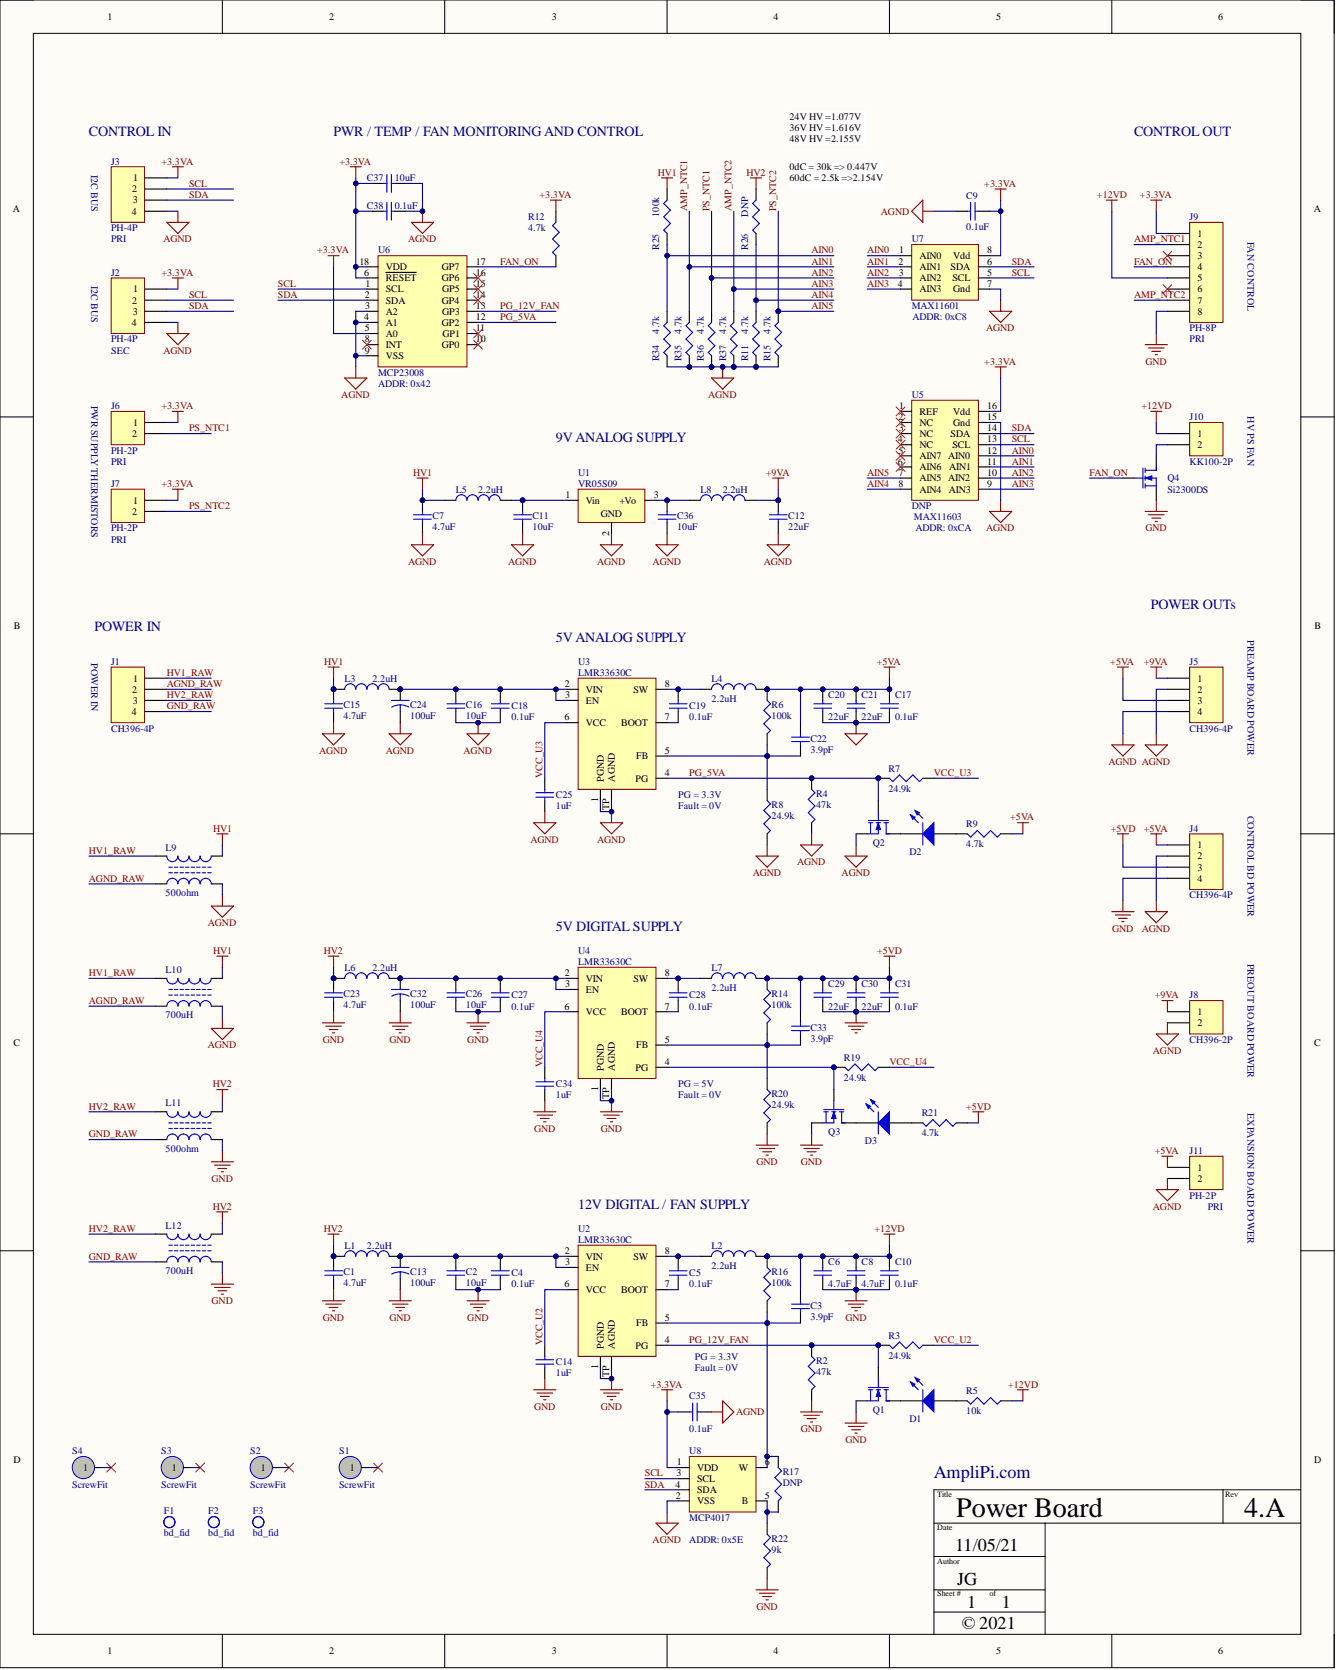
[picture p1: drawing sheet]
<svg xmlns="http://www.w3.org/2000/svg" width="305mm" height="381mm" viewBox="0 0 305 381" stroke-linecap="round" stroke-linejoin="round" font-family="sans-serif">
<defs><g id="words">
<g font-size="6.4">
<text x="218.1" y="346.1">Power Board</text>
<text x="283.8" y="346.1">4.A</text>
</g>
<text font-size="4.1" fill="#000080" x="213.1" y="337.1">AmpliPi.com</text>
<g font-size="4.1">
<text x="217.9" y="353.9">11/05/21</text>
<text x="218.4" y="361.5">JG</text>
<text x="219.4" y="371.7">© 2021</text>
<text x="220.7" y="366.9">1</text>
<text x="228.5" y="366.9">1</text>
</g>
<g font-size="3.2" fill="#000080">
<text x="20.3" y="31">CONTROL IN</text>
<text x="76.1" y="31">PWR / TEMP / FAN MONITORING AND CONTROL</text>
<text x="258.7" y="31">CONTROL OUT</text>
<text x="126.8" y="100.8">9V ANALOG SUPPLY</text>
<text x="21.6" y="143.9">POWER IN</text>
<text x="262.5" y="138.8">POWER OUTs</text>
<text x="126.8" y="146.4">5V ANALOG SUPPLY</text>
<text x="126.8" y="212.4">5V DIGITAL SUPPLY</text>
<text x="131.9" y="275.8">12V DIGITAL / FAN SUPPLY</text>
</g>
<g font-size="2.3">
<text x="24.5" y="4.6">1</text>
<text x="75.1" y="4.6">2</text>
<text x="125.9" y="4.6">3</text>
<text x="176.5" y="4.6">4</text>
<text x="227.3" y="4.6">5</text>
<text x="277.9" y="4.6">6</text>
<text x="180.1" y="27.4">24V HV =1.077V</text>
<text x="180.1" y="29.9">36V HV =1.616V</text>
<text x="180.1" y="32.5">48V HV =2.155V</text>
<text x="30.4" y="41.3">1</text>
<text x="180.1" y="38.8">0dC = 30k =&gt; 0.447V</text>
<text x="180.1" y="41.3">60dC = 2.5k =&gt;2.154V</text>
<text x="30.2" y="43.9">2</text>
<text x="30.3" y="46.4">3</text>
<text x="3" y="48.4">A</text>
<text x="30.1" y="49">4</text>
<text x="299.7" y="48.4">A</text>
<text x="205.1" y="57.8">1</text>
<text x="209.8" y="59.1">AIN0</text>
<text x="217.5" y="59.1">Vdd</text>
<text x="225.2" y="57.8">8</text>
<text x="273.2" y="54">1</text>
<text x="273.2" y="56.6">2</text>
<text x="273.2" y="59.1">3</text>
<text x="82" y="60.4">18</text>
<text x="83.1" y="62.9">6</text>
<text x="83.4" y="65.4">1</text>
<text x="88" y="64.2">RESET</text>
<text x="88" y="61.6">VDD</text>
<text x="100.8" y="61.6">GP7</text>
<text x="100.8" y="64.2">GP6</text>
<text x="108.6" y="60.4">17</text>
<text x="108.6" y="62.9">16</text>
<text x="108.6" y="65.4">15</text>
<text x="204.9" y="65.4">4</text>
<text x="205" y="60.4">2</text>
<text x="205" y="62.9">3</text>
<text x="209.8" y="61.6">AIN1</text>
<text x="209.8" y="64.2">AIN2</text>
<text x="216.9" y="61.6">SDA</text>
<text x="217.3" y="64.2">SCL</text>
<text x="225.2" y="65.4">7</text>
<text x="225.2" y="62.9">5</text>
<text x="225.2" y="60.4">6</text>
<text x="273.2" y="61.6">4</text>
<text x="273.2" y="64.2">5</text>
<text x="30.2" y="69.2">2</text>
<text x="30.3" y="71.8">3</text>
<text x="30.4" y="66.7">1</text>
<text x="83.2" y="68">2</text>
<text x="83.3" y="70.5">3</text>
<text x="88" y="69.2">SDA</text>
<text x="88" y="71.8">A2</text>
<text x="88" y="66.7">SCL</text>
<text x="100.8" y="69.2">GP4</text>
<text x="100.9" y="66.7">GP5</text>
<text x="100.9" y="71.8">GP3</text>
<text x="108.6" y="68">14</text>
<text x="108.6" y="70.5">13</text>
<text x="209.8" y="66.7">AIN3</text>
<text x="217.5" y="66.7">Gnd</text>
<text x="273.2" y="66.7">6</text>
<text x="273.2" y="69.2">7</text>
<text x="273.2" y="71.8">8</text>
<text x="30.1" y="74.3">4</text>
<text x="83.1" y="73.1">4</text>
<text x="83.2" y="75.6">5</text>
<text x="88" y="76.9">A0</text>
<text x="88" y="74.3">A1</text>
<text x="100.8" y="74.3">GP2</text>
<text x="101" y="76.9">GP1</text>
<text x="108.6" y="73.1">12</text>
<text x="108.6" y="75.6">11</text>
<text x="83.2" y="78.1">8</text>
<text x="83.2" y="80.7">9</text>
<text x="88" y="79.4">INT</text>
<text x="88" y="81.9">VSS</text>
<text x="100.8" y="79.4">GP0</text>
<text x="108.6" y="78.1">10</text>
<text x="205" y="95.9">2</text>
<text x="205.1" y="93.3">1</text>
<text x="209.8" y="94.6">REF</text>
<text x="217.5" y="94.6">Vdd</text>
<text x="225.2" y="95.9">15</text>
<text x="225.2" y="93.3">16</text>
<text x="30.2" y="99.7">2</text>
<text x="30.4" y="97.1">1</text>
<text x="204.9" y="101">4</text>
<text x="205" y="98.4">3</text>
<text x="209.8" y="99.7">NC</text>
<text x="209.8" y="97.1">NC</text>
<text x="216.9" y="99.7">SDA</text>
<text x="217.5" y="97.1">Gnd</text>
<text x="225.2" y="101">13</text>
<text x="225.2" y="98.4">14</text>
<text x="273.2" y="99.7">1</text>
<text x="204.9" y="106">6</text>
<text x="205" y="103.5">5</text>
<text x="209.8" y="107.3">AIN6</text>
<text x="209.8" y="104.8">AIN7 AIN0</text>
<text x="209.8" y="102.2">NC</text>
<text x="216.5" y="107.3">AIN1</text>
<text x="217.3" y="102.2">SCL</text>
<text x="225.2" y="103.5">12</text>
<text x="225.2" y="106">11</text>
<text x="273.2" y="102.2">2</text>
<text x="129" y="113.6">1</text>
<text x="149.1" y="113.6">3</text>
<text x="205" y="111.1">8</text>
<text x="205" y="108.6">7</text>
<text x="209.8" y="112.4">AIN4</text>
<text x="209.8" y="109.8">AIN5 AIN2</text>
<text x="216.5" y="112.4">AIN3</text>
<text x="225.2" y="108.6">10</text>
<text x="225.2" y="111.1">9</text>
<text x="30.2" y="117.4">2</text>
<text x="30.4" y="114.9">1</text>
<text x="133.7" y="114.9">Vin</text>
<text x="137.1" y="117.9">GND</text>
<text x="141.4" y="114.9">+Vo</text>
<text x="139" y="122.3" transform="rotate(-90 139 122.3)">2</text>
<text x="3.1" y="143.5">B</text>
<text x="299.9" y="143.5">B</text>
<text x="30.4" y="155.5">1</text>
<text x="273.2" y="155.5">1</text>
<text x="30.2" y="158">2</text>
<text x="30.3" y="160.6">3</text>
<text x="128.9" y="156.8">2</text>
<text x="128.9" y="159.3">3</text>
<text x="133.7" y="158">VIN</text>
<text x="133.7" y="160.6">EN</text>
<text x="144.5" y="158">SW</text>
<text x="151.7" y="156.8">8</text>
<text x="273.2" y="158">2</text>
<text x="273.2" y="160.6">3</text>
<text x="30.1" y="163.1">4</text>
<text x="128.8" y="164.4">6</text>
<text x="133.7" y="165.6">VCC</text>
<text x="141.7" y="165.6">BOOT</text>
<text x="151.7" y="164.4">7</text>
<text x="273.2" y="163.1">4</text>
<text x="145.2" y="173.2">FB</text>
<text x="151.7" y="172">5</text>
<text x="137.7" y="178.3" transform="rotate(-90 137.7 178.3)">PGND</text>
<text x="140.3" y="178.3" transform="rotate(-90 140.3 178.3)">AGND</text>
<text x="145" y="178.3">PG</text>
<text x="151.7" y="177">4</text>
<text x="136.5" y="183" transform="rotate(-90 136.5 183)">1</text>
<text x="139" y="184.7" transform="rotate(-90 139 184.7)">TP</text>
<text x="273.2" y="193.5">1</text>
<text x="273.2" y="196.1">2</text>
<text x="273.2" y="198.6">3</text>
<text x="273.2" y="201.1">4</text>
<text x="128.9" y="222.7">2</text>
<text x="128.9" y="225.2">3</text>
<text x="133.7" y="224">VIN</text>
<text x="133.7" y="226.5">EN</text>
<text x="144.5" y="224">SW</text>
<text x="151.7" y="222.7">8</text>
<text x="128.8" y="230.3">6</text>
<text x="133.7" y="231.6">VCC</text>
<text x="141.7" y="231.6">BOOT</text>
<text x="151.7" y="230.3">7</text>
<text x="273.2" y="231.6">1</text>
<text x="3" y="238.6">C</text>
<text x="145.2" y="239.2">FB</text>
<text x="151.7" y="237.9">5</text>
<text x="273.2" y="234.1">2</text>
<text x="299.8" y="238.6">C</text>
<text x="137.7" y="244.3" transform="rotate(-90 137.7 244.3)">PGND</text>
<text x="140.3" y="244.3" transform="rotate(-90 140.3 244.3)">AGND</text>
<text x="145" y="244.3">PG</text>
<text x="151.7" y="243">4</text>
<text x="136.5" y="248.9" transform="rotate(-90 136.5 248.9)">1</text>
<text x="139" y="250.7" transform="rotate(-90 139 250.7)">TP</text>
<text x="273.2" y="267.1">1</text>
<text x="273.2" y="269.6">2</text>
<text x="128.9" y="286.1">2</text>
<text x="133.7" y="287.4">VIN</text>
<text x="144.5" y="287.4">SW</text>
<text x="151.7" y="286.1">8</text>
<text x="128.8" y="293.7">6</text>
<text x="128.9" y="288.7">3</text>
<text x="133.7" y="289.9">EN</text>
<text x="151.7" y="293.7">7</text>
<text x="133.7" y="295">VCC</text>
<text x="141.7" y="295">BOOT</text>
<text x="145.2" y="302.6">FB</text>
<text x="151.7" y="301.3">5</text>
<text x="137.7" y="307.7" transform="rotate(-90 137.7 307.7)">PGND</text>
<text x="140.3" y="307.7" transform="rotate(-90 140.3 307.7)">AGND</text>
<text x="145" y="307.7">PG</text>
<text x="151.7" y="306.4">4</text>
<text x="136.5" y="312.3" transform="rotate(-90 136.5 312.3)">1</text>
<text x="139" y="314.1" transform="rotate(-90 139 314.1)">TP</text>
<text x="3" y="333.7">D</text>
<text x="18.9" y="335.6">1</text>
<text x="39.2" y="335.6">1</text>
<text x="59.5" y="335.6">1</text>
<text x="79.8" y="335.6">1</text>
<text x="154.4" y="334.3">1</text>
<text x="159" y="335.6">VDD</text>
<text x="168.6" y="335.6">W</text>
<text x="174.5" y="334.3">6</text>
<text x="299.8" y="333.7">D</text>
<text x="154.1" y="339.4">4</text>
<text x="154.2" y="341.9">2</text>
<text x="154.3" y="336.8">3</text>
<text x="159" y="338.1">SCL</text>
<text x="159" y="340.6">SDA</text>
<text x="174.5" y="341.9">5</text>
<text x="159" y="343.2">VSS</text>
<text x="169.3" y="343.2">B</text>
<text x="24.5" y="377.4">1</text>
<text x="75.1" y="377.4">2</text>
<text x="125.9" y="377.4">3</text>
<text x="176.5" y="377.4">4</text>
<text x="227.3" y="377.4">5</text>
<text x="277.9" y="377.4">6</text>
</g>
<g font-size="2.3" fill="#000080">
<text x="20.8" y="39.8" transform="rotate(90 20.8 39.8)">I2C BUS</text>
<text x="25.4" y="37.5">J3</text>
<text x="83.7" y="41.3">C37</text>
<text x="90" y="41.3">10uF</text>
<text x="83.7" y="47.7">C38</text>
<text x="90" y="47.7">0.1uF</text>
<text x="220.4" y="45.4">C9</text>
<text x="25.4" y="52.8">PH-4P</text>
<text x="120.5" y="50.2">R12</text>
<text x="120.5" y="52.8">4.7k</text>
<text x="150.4" y="49.5" transform="rotate(-90 150.4 49.5)">100k</text>
<text x="170.7" y="49.5" transform="rotate(-90 170.7 49.5)">DNP</text>
<text x="220.4" y="52.5">0.1uF</text>
<text x="271.4" y="50.2">J9</text>
<text x="25.4" y="55.3">PRI</text>
<text x="86.2" y="57.8">U6</text>
<text x="150.4" y="57.1" transform="rotate(-90 150.4 57.1)">R25</text>
<text x="170.7" y="57.1" transform="rotate(-90 170.7 57.1)">R26</text>
<text x="208" y="55.3">U7</text>
<text x="284.6" y="55.1" transform="rotate(90 284.6 55.1)">FAN CONTROL</text>
<text x="20.8" y="65.2" transform="rotate(90 20.8 65.2)">I2C BUS</text>
<text x="25.4" y="62.9">J2</text>
<text x="208" y="70.5">MAX11601</text>
<text x="150.4" y="76.1" transform="rotate(-90 150.4 76.1)">4.7k</text>
<text x="155.5" y="76.1" transform="rotate(-90 155.5 76.1)">4.7k</text>
<text x="160.6" y="76.1" transform="rotate(-90 160.6 76.1)">4.7k</text>
<text x="165.6" y="76.1" transform="rotate(-90 165.6 76.1)">4.7k</text>
<text x="170.7" y="76.1" transform="rotate(-90 170.7 76.1)">4.7k</text>
<text x="175.8" y="76.1" transform="rotate(-90 175.8 76.1)">4.7k</text>
<text x="208.2" y="73.1">ADDR: 0xC8</text>
<text x="271.4" y="75.6">PH-8P</text>
<text x="25.4" y="78.1">PH-4P</text>
<text x="25.4" y="80.7">SEC</text>
<text x="150.4" y="82.4" transform="rotate(-90 150.4 82.4)">R34</text>
<text x="155.5" y="82.4" transform="rotate(-90 155.5 82.4)">R35</text>
<text x="160.6" y="82.4" transform="rotate(-90 160.6 82.4)">R36</text>
<text x="165.6" y="82.4" transform="rotate(-90 165.6 82.4)">R37</text>
<text x="170.7" y="82.4" transform="rotate(-90 170.7 82.4)">R11</text>
<text x="175.8" y="82.4" transform="rotate(-90 175.8 82.4)">R15</text>
<text x="271.4" y="78.1">PRI</text>
<text x="86.2" y="85.7">MCP23008</text>
<text x="86.2" y="88.3">ADDR: 0x42</text>
<text x="20.8" y="92.6" transform="rotate(90 20.8 92.6)">PWR SUPPLY THERMISTORS</text>
<text x="25.4" y="93.3">J6</text>
<text x="208" y="90.8">U5</text>
<text x="271.4" y="95.9">J10</text>
<text x="284.6" y="94.9" transform="rotate(90 284.6 94.9)">HV PS FAN</text>
<text x="25.4" y="103.5">PH-2P</text>
<text x="25.4" y="106">PRI</text>
<text x="271.4" y="106">KK100-2P</text>
<text x="25.4" y="111.1">J7</text>
<text x="104" y="112.4">L5</text>
<text x="109.1" y="112.4">2.2uH</text>
<text x="131.9" y="108.6">U1</text>
<text x="131.9" y="111.1">VR05S09</text>
<text x="159.8" y="112.4">L8</text>
<text x="164.9" y="112.4">2.2uH</text>
<text x="266.3" y="109.8">Q4</text>
<text x="266.3" y="112.4">Si2300DS</text>
<text x="98.7" y="118.5">C7</text>
<text x="121.5" y="118.5">C11</text>
<text x="154.5" y="118.5">C36</text>
<text x="179.8" y="118.5">C12</text>
<text x="208" y="116.2">DNP</text>
<text x="208.5" y="118.7">MAX11603</text>
<text x="25.4" y="121.2">PH-2P</text>
<text x="25.4" y="123.8">PRI</text>
<text x="98.7" y="121">4.7uF</text>
<text x="121.5" y="121">10uF</text>
<text x="154.5" y="121">10uF</text>
<text x="179.8" y="121">22uF</text>
<text x="208.8" y="121.2">ADDR: 0xCA</text>
<text x="284.6" y="146.1" transform="rotate(90 284.6 146.1)">PREAMP BOARD POWER</text>
<text x="20.8" y="151.3" transform="rotate(90 20.8 151.3)">POWER IN</text>
<text x="25.4" y="151.7">J1</text>
<text x="78.6" y="155.5">L3</text>
<text x="85" y="155.5">2.2uH</text>
<text x="131.9" y="151.7">U3</text>
<text x="131.9" y="154.2">LMR33630C</text>
<text x="162.3" y="155.5">L4</text>
<text x="271.4" y="151.7">J5</text>
<text x="78.4" y="161.6">C15</text>
<text x="93.6" y="161.6">C24</text>
<text x="106.3" y="161.6">C16</text>
<text x="116.7" y="161.8">C18</text>
<text x="157.3" y="161.8">C19</text>
<text x="162.3" y="160.1">2.2uH</text>
<text x="176" y="161.6">R6</text>
<text x="189" y="159.3">C20</text>
<text x="196.6" y="159.3">C21</text>
<text x="204.2" y="159.3">C17</text>
<text x="25.4" y="166.9">CH396-4P</text>
<text x="78.4" y="164.1">4.7uF</text>
<text x="93.6" y="164.1">100uF</text>
<text x="106.3" y="164.1">10uF</text>
<text x="116.7" y="164.4">0.1uF</text>
<text x="157.3" y="164.4">0.1uF</text>
<text x="176" y="164.1">100k</text>
<text x="189" y="164.4">22uF</text>
<text x="196.6" y="164.4">22uF</text>
<text x="204.2" y="164.4">0.1uF</text>
<text x="271.4" y="166.9">CH396-4P</text>
<text x="184.9" y="169.2">C22</text>
<text x="184.9" y="171.7">3.9pF</text>
<text x="202.7" y="176">R7</text>
<text x="126.8" y="182.1">C25</text>
<text x="126.8" y="184.7">1uF</text>
<text x="154.7" y="182.1">PG = 3.3V</text>
<text x="154.7" y="184.7">Fault = 0V</text>
<text x="176" y="184.4">R8</text>
<text x="186.2" y="181.9">R4</text>
<text x="186.2" y="184.4">47k</text>
<text x="202.7" y="180.6">24.9k</text>
<text x="176" y="186.9">24.9k</text>
<text x="220.4" y="188.7">R9</text>
<text x="271.4" y="189.7">J4</text>
<text x="284.6" y="186.1" transform="rotate(90 284.6 186.1)">CONTROLBD POWER</text>
<text x="37.8" y="194">L9</text>
<text x="199.1" y="192.9">Q2</text>
<text x="207.5" y="195.1">D2</text>
<text x="220.4" y="193.3">4.7k</text>
<text x="37.8" y="204.4">500ohm</text>
<text x="271.4" y="204.9">CH396-4P</text>
<text x="37.8" y="221.9">L10</text>
<text x="78.6" y="221.4">L6</text>
<text x="85" y="221.4">2.2uH</text>
<text x="131.9" y="217.6">U4</text>
<text x="131.9" y="220.2">LMR33630C</text>
<text x="162.3" y="221.4">L7</text>
<text x="284.6" y="219.9" transform="rotate(90 284.6 219.9)">PREOUT BOARD POWER</text>
<text x="78.4" y="227.5">C23</text>
<text x="93.6" y="227.5">C32</text>
<text x="106.3" y="227.5">C26</text>
<text x="116.7" y="227.8">C27</text>
<text x="157.3" y="227.8">C28</text>
<text x="162.3" y="226">2.2uH</text>
<text x="176" y="227.5">R14</text>
<text x="189" y="225.2">C29</text>
<text x="196.6" y="225.2">C30</text>
<text x="204.2" y="225.2">C31</text>
<text x="271.4" y="227.8">J8</text>
<text x="37.8" y="232.3">700uH</text>
<text x="78.4" y="230.1">4.7uF</text>
<text x="93.6" y="230.1">100uF</text>
<text x="106.3" y="230.1">10uF</text>
<text x="116.7" y="230.3">0.1uF</text>
<text x="157.3" y="230.3">0.1uF</text>
<text x="176" y="230.1">100k</text>
<text x="189" y="230.3">22uF</text>
<text x="196.6" y="230.3">22uF</text>
<text x="204.2" y="230.3">0.1uF</text>
<text x="184.9" y="235.1">C33</text>
<text x="184.9" y="237.7">3.9pF</text>
<text x="271.4" y="237.9">CH396-2P</text>
<text x="192.5" y="242">R19</text>
<text x="126.8" y="248.1">C34</text>
<text x="126.8" y="250.6">1uF</text>
<text x="154.7" y="248.1">PG = 5V</text>
<text x="154.7" y="250.6">Fault = 0V</text>
<text x="176" y="250.3">R20</text>
<text x="192.5" y="246.5">24.9k</text>
<text x="37.8" y="252.4">L11</text>
<text x="176" y="252.9">24.9k</text>
<text x="210.3" y="254.7">R21</text>
<text x="284.6" y="253.9" transform="rotate(90 284.6 253.9)">EXPANSION BOARD POWER</text>
<text x="37.8" y="262.8">500ohm</text>
<text x="189" y="258.9">Q3</text>
<text x="197.3" y="261">D3</text>
<text x="210.3" y="259.2">4.7k</text>
<text x="271.4" y="263.3">J11</text>
<text x="271.4" y="273.4">PH-2P</text>
<text x="275.6" y="276">PRI</text>
<text x="37.8" y="280.3">L12</text>
<text x="131.9" y="281">U2</text>
<text x="78.6" y="284.8">L1</text>
<text x="83.7" y="284.8">2.2uH</text>
<text x="131.9" y="283.6">LMR33630C</text>
<text x="162.3" y="284.8">L2</text>
<text x="37.8" y="290.7">700uH</text>
<text x="78.4" y="290.9">C1</text>
<text x="78.4" y="293.5">4.7uF</text>
<text x="93.6" y="290.9">C13</text>
<text x="93.6" y="293.5">100uF</text>
<text x="106.3" y="290.9">C2</text>
<text x="106.3" y="293.5">10uF</text>
<text x="116.7" y="291.2">C4</text>
<text x="116.7" y="293.7">0.1uF</text>
<text x="157.3" y="291.2">C5</text>
<text x="157.3" y="293.7">0.1uF</text>
<text x="162.3" y="289.4">2.2uH</text>
<text x="176" y="290.9">R16</text>
<text x="176" y="293.5">100k</text>
<text x="189" y="288.7">C6</text>
<text x="189" y="293.7">4.7uF</text>
<text x="196.6" y="288.7">C8</text>
<text x="196.6" y="293.7">4.7uF</text>
<text x="204.2" y="288.7">C10</text>
<text x="204.2" y="293.7">0.1uF</text>
<text x="184.9" y="298.5">C3</text>
<text x="184.9" y="301.1">3.9pF</text>
<text x="202.7" y="305.4">R3</text>
<text x="126.8" y="311.5">C14</text>
<text x="158.5" y="310.2">PG = 3.3V</text>
<text x="186.2" y="311.2">R2</text>
<text x="202.7" y="310">24.9k</text>
<text x="126.8" y="314">1uF</text>
<text x="158.5" y="312.7">Fault = 0V</text>
<text x="186.2" y="313.8">47k</text>
<text x="157.3" y="319.1">C35</text>
<text x="199.1" y="322.3">Q1</text>
<text x="220.4" y="318.1">R5</text>
<text x="220.4" y="322.6">10k</text>
<text x="157.3" y="326.7">0.1uF</text>
<text x="207.5" y="324.4">D1</text>
<text x="16.5" y="331.8">S4</text>
<text x="36.8" y="331.8">S3</text>
<text x="57.1" y="331.8">S2</text>
<text x="77.4" y="331.8">S1</text>
<text x="157.3" y="331.8">U8</text>
<text x="16.5" y="339.4">ScrewFit</text>
<text x="36.8" y="339.4">ScrewFit</text>
<text x="57.1" y="339.4">ScrewFit</text>
<text x="77.4" y="339.4">ScrewFit</text>
<text x="178.6" y="336.6">R17</text>
<text x="178.6" y="339.1">DNP</text>
<text x="37.4" y="345.5">F1</text>
<text x="47.5" y="345.5">F2</text>
<text x="57.7" y="345.5">F3</text>
<text x="157.3" y="347">MCP4017</text>
<text x="37.4" y="350.5">bd_fid</text>
<text x="47.5" y="350.5">bd_fid</text>
<text x="57.7" y="350.5">bd_fid</text>
<text x="157.3" y="352.1">ADDR: 0x5E</text>
<text x="176" y="351.8">R22</text>
<text x="176" y="354.3">9k</text>
</g>
<g font-size="2.3" fill="#800000">
<text x="36.9" y="37.5">+3.3VA</text>
<text x="77.4" y="37.5">+3.3VA</text>
<text x="150.1" y="40.1">HV1</text>
<text x="170.3" y="40.1">HV2</text>
<text x="43.1" y="42.6">SCL</text>
<text x="43.1" y="45.1">SDA</text>
<text x="123.1" y="45.1">+3.3VA</text>
<text x="224.6" y="42.6">+3.3VA</text>
<text x="250.3" y="45.1">+12VD</text>
<text x="260.1" y="45.1">+3.3VA</text>
<text x="156.8" y="48.2" transform="rotate(-90 156.8 48.2)">AMP_NTC1</text>
<text x="161.8" y="48.2" transform="rotate(-90 161.8 48.2)">PS_NTC1</text>
<text x="166.9" y="48.2" transform="rotate(-90 166.9 48.2)">AMP_NTC2</text>
<text x="177" y="48.2" transform="rotate(-90 177 48.2)">PS_NTC2</text>
<text x="201" y="49">AGND</text>
<text x="37.3" y="55.3">AGND</text>
<text x="72.4" y="57.8">+3.3VA</text>
<text x="93.1" y="55.3">AGND</text>
<text x="185.2" y="57.8">AIN0</text>
<text x="197.8" y="57.8">AIN0</text>
<text x="258.7" y="55.3">AMP_NTC1</text>
<text x="36.9" y="62.9">+3.3VA</text>
<text x="63.4" y="65.4">SCL</text>
<text x="114.1" y="60.4">FAN_ON</text>
<text x="185.2" y="60.4">AIN1</text>
<text x="185.2" y="62.9">AIN2</text>
<text x="185.2" y="65.4">AIN3</text>
<text x="197.8" y="60.4">AIN1</text>
<text x="197.8" y="62.9">AIN2</text>
<text x="197.8" y="65.4">AIN3</text>
<text x="230.8" y="62.9">SCL</text>
<text x="230.8" y="60.4">SDA</text>
<text x="258.7" y="60.4">FAN_ON</text>
<text x="43.1" y="68">SCL</text>
<text x="43.1" y="70.5">SDA</text>
<text x="63.4" y="68">SDA</text>
<text x="114.1" y="70.5">PG_12V_FAN</text>
<text x="185.2" y="68">AIN4</text>
<text x="185.2" y="70.5">AIN5</text>
<text x="258.7" y="68">AMP_NTC2</text>
<text x="114.1" y="73.1">PG_5VA</text>
<text x="225" y="75.6">AGND</text>
<text x="37.3" y="80.7">AGND</text>
<text x="224.6" y="83.2">+3.3VA</text>
<text x="261.3" y="83.2">GND</text>
<text x="36.9" y="93.3">+3.3VA</text>
<text x="77.9" y="90.8">AGND</text>
<text x="161.6" y="90.8">AGND</text>
<text x="260.4" y="93.3">+12VD</text>
<text x="43.1" y="98.4">PS_NTC1</text>
<text x="230.8" y="101">SCL</text>
<text x="230.8" y="98.4">SDA</text>
<text x="230.8" y="103.5">AIN0</text>
<text x="230.8" y="106">AIN1</text>
<text x="36.9" y="111.1">+3.3VA</text>
<text x="94.3" y="108.6">HV1</text>
<text x="174.7" y="108.6">+9VA</text>
<text x="197.8" y="111.1">AIN4</text>
<text x="197.8" y="108.6">AIN5</text>
<text x="230.8" y="108.6">AIN2</text>
<text x="230.8" y="111.1">AIN3</text>
<text x="248.6" y="108.6">FAN_ON</text>
<text x="43.1" y="116.2">PS_NTC2</text>
<text x="225" y="121.2">AGND</text>
<text x="261.3" y="121.2">GND</text>
<text x="93.1" y="128.9">AGND</text>
<text x="115.9" y="128.9">AGND</text>
<text x="136.2" y="128.9">AGND</text>
<text x="148.9" y="128.9">AGND</text>
<text x="174.3" y="128.9">AGND</text>
<text x="38" y="154.2">HV1_RAW</text>
<text x="74" y="151.7">HV1</text>
<text x="200" y="151.7">+5VA</text>
<text x="253.3" y="151.7">+5VA</text>
<text x="260.9" y="151.7">+9VA</text>
<text x="38" y="156.8">AGND_RAW</text>
<text x="38" y="159.3">HV2_RAW</text>
<text x="38" y="161.8">GND_RAW</text>
<text x="72.8" y="172">AGND</text>
<text x="88" y="172">AGND</text>
<text x="105.8" y="172">AGND</text>
<text x="123.8" y="177.6" transform="rotate(-90 123.8 177.6)">VCC_U3</text>
<text x="157.3" y="177">PG_5VA</text>
<text x="213.1" y="177">VCC_U3</text>
<text x="252.9" y="174.5">AGND AGND</text>
<text x="48.6" y="189.7">HV1</text>
<text x="230.5" y="187.2">+5VA</text>
<text x="253.4" y="189.7">+5VD</text>
<text x="260.9" y="189.7">+5VA</text>
<text x="20.3" y="194.8">HV1_RAW</text>
<text x="121" y="192.3">AGND</text>
<text x="136.2" y="192.3">AGND</text>
<text x="181.9" y="197.3">AGND</text>
<text x="20.3" y="201.1">AGND_RAW</text>
<text x="171.7" y="199.9">AGND</text>
<text x="192" y="199.9">AGND</text>
<text x="47.4" y="211.3">AGND</text>
<text x="253.7" y="212.6">GND</text>
<text x="260.5" y="212.6">AGND</text>
<text x="48.6" y="217.6">HV1</text>
<text x="73.9" y="217.6">HV2</text>
<text x="200.1" y="217.6">+5VD</text>
<text x="20.3" y="222.7">HV1_RAW</text>
<text x="263.5" y="227.8">+9VA</text>
<text x="20.3" y="229">AGND_RAW</text>
<text x="47.4" y="239.2">AGND</text>
<text x="73.6" y="237.9">GND</text>
<text x="88.9" y="237.9">GND</text>
<text x="106.6" y="237.9">GND</text>
<text x="123.8" y="243.5" transform="rotate(-90 123.8 243.5)">VCC_U4</text>
<text x="202.9" y="243">VCC_U4</text>
<text x="263" y="240.5">AGND</text>
<text x="48.5" y="248.1">HV2</text>
<text x="20.3" y="253.1">HV2_RAW</text>
<text x="220.4" y="253.1">+5VD</text>
<text x="20.3" y="259.5">GND_RAW</text>
<text x="121.8" y="258.2">GND</text>
<text x="137.1" y="258.2">GND</text>
<text x="263.5" y="263.3">+5VA</text>
<text x="48.3" y="269.6">GND</text>
<text x="172.6" y="265.8">GND</text>
<text x="182.7" y="265.8">GND</text>
<text x="48.5" y="276">HV2</text>
<text x="263" y="276">AGND</text>
<text x="20.3" y="281">HV2_RAW</text>
<text x="73.9" y="281">HV2</text>
<text x="199.5" y="281">+12VD</text>
<text x="20.3" y="287.4">GND_RAW</text>
<text x="48.3" y="297.5">GND</text>
<text x="73.6" y="301.3">GND</text>
<text x="88.9" y="301.3">GND</text>
<text x="106.6" y="301.3">GND</text>
<text x="192.9" y="301.3">GND</text>
<text x="123.8" y="306.9" transform="rotate(-90 123.8 306.9)">VCC_U2</text>
<text x="157.3" y="306.4">PG_12V_FAN</text>
<text x="213.1" y="306.4">VCC_U2</text>
<text x="148.5" y="316.6">+3.3VA</text>
<text x="230" y="316.6">+12VD</text>
<text x="121.8" y="321.6">GND</text>
<text x="137.1" y="321.6">GND</text>
<text x="167.9" y="322.9">AGND</text>
<text x="182.7" y="326.7">GND</text>
<text x="192.9" y="329.2">GND</text>
<text x="147.1" y="336.8">SCL</text>
<text x="147.1" y="339.4">SDA</text>
<text x="148.9" y="352.1">AGND</text>
<text x="172.6" y="367.3">GND</text>
</g>
<g font-size="1.9">
<text x="213.8" y="341.5">Title</text>
<text x="279.5" y="341.5">Rev</text>
<text x="213.8" y="349.1">Date</text>
<text x="213.8" y="356.7">Author</text>
<text x="213.8" y="364.1">Sheet #</text>
<text x="225.8" y="364.1">of</text>
</g>
</g></defs>
<path d="M0 0h304.4v380.5h-304.4z" fill-rule="evenodd" fill="#fffcf8"/>
<path d="M0 0h304.4v380.5h-304.4z" fill="none" stroke="#000" stroke-width=".23"/>
<path d="M7.6 7.6h289.2v365.3h-289.2z" fill-rule="evenodd" fill="#fffcf8"/>
<g fill="none" stroke="#000" stroke-width=".23">
<path d="M0 0h7.6M50.7 0v7.6M101.5 0v7.6M152.2 0v7.6M202.9 0v7.6M253.7 0v7.6M296.8 0h7.6v7.6M7.6 7.6h289.2v365.3h-289.2zM0 95.1h7.6M296.8 95.1h7.6M0 190.2h7.6M296.8 190.2h7.6"/>
<path d="M0 285.4h7.6M296.8 285.4h7.6M279 339.9v7.6M296.8 339.9h-83.7v33M213.1 347.5h83.7M213.1 355.1h25.3M238.4 347.5v25.4M50.7 372.9v7.6M101.5 372.9v7.6M152.2 372.9v7.6M202.9 372.9v7.6M213.1 362.7h25.3"/>
<path d="M213.1 367.8h25.3M253.7 372.9v7.6M304.4 372.9v7.6"/>
</g>
<path d="M262.5 190.2h2.6M263.8 190.2v2.6M253.7 208h5M254.4 208.8h3.6M255.2 209.5h2M255.9 210.3h.5M256.2 205.5v2.5" fill="none" stroke="#800000" stroke-width=".25"/>
<circle cx="39.3" cy="334.8" r="2.54" fill="#c0c0c0"/>
<circle cx="39.3" cy="334.8" r="2.54" fill="none" stroke="#00f" stroke-width=".23"/>
<path d="M41.9 334.8h1.2" fill="none" stroke="#000" stroke-width=".25"/>
<circle cx="19" cy="334.8" r="2.54" fill="#c0c0c0"/>
<circle cx="19" cy="334.8" r="2.54" fill="none" stroke="#00f" stroke-width=".23"/>
<path d="M21.6 334.8h1.2" fill="none" stroke="#000" stroke-width=".25"/>
<path d="M254.9 190.2h2.6M256.2 190.2v2.6" fill="none" stroke="#800000" stroke-width=".25"/>
<circle cx="79.9" cy="334.8" r="2.54" fill="#c0c0c0"/>
<circle cx="79.9" cy="334.8" r="2.54" fill="none" stroke="#00f" stroke-width=".23"/>
<path d="M82.4 334.8h1.3" fill="none" stroke="#000" stroke-width=".25"/>
<circle cx="59.6" cy="334.8" r="2.54" fill="#c0c0c0"/>
<circle cx="59.6" cy="334.8" r="2.54" fill="none" stroke="#00f" stroke-width=".23"/>
<path d="M62.1 334.8h1.3" fill="none" stroke="#000" stroke-width=".25"/>
<path d="M271.4 152.2h7.6v12.7h-7.6z" fill-rule="evenodd" fill="#ffffb0"/>
<path d="M271.4 152.2h7.6v12.7h-7.6z" fill="none" stroke="#800000" stroke-width=".23"/>
<path d="M266.3 154.7h5.1M266.3 157.3h5.1M266.3 159.8h5.1M266.3 162.3h5.1" fill="none" stroke="#000" stroke-width=".25"/>
<path d="M271.4 228.3h7.6v7.6h-7.6z" fill-rule="evenodd" fill="#ffffb0"/>
<path d="M271.4 228.3h7.6v7.6h-7.6z" fill="none" stroke="#800000" stroke-width=".23"/>
<path d="M266.3 230.8h5.1M266.3 233.4h5.1" fill="none" stroke="#000" stroke-width=".25"/>
<path d="M265.1 228.3h2.5M266.3 228.3v2.5" fill="none" stroke="#800000" stroke-width=".25"/>
<path d="M131.9 154.7h17.8v25.4h-17.8z" fill-rule="evenodd" fill="#ffffb0"/>
<path d="M131.9 154.7h17.8v25.4h-17.8z" fill="none" stroke="#800000" stroke-width=".23"/>
<path d="M129.4 157.3h2.5M129.4 159.8h2.5M149.7 157.3h2.5M129.4 164.9h2.5M149.7 177.6h2.5M149.7 172.5h2.5M149.7 164.9h2.5M137 180.1v2.5M139.5 180.1v2.5" fill="none" stroke="#000" stroke-width=".25"/>
<path d="M137 187.7h5l-2.5 2.5zM139.5 185.2v2.5" fill="none" stroke="#800000" stroke-width=".25"/>
<circle cx="139.5" cy="185.2" r=".51" fill="#000080"/>
<circle cx="139.5" cy="185.2" r=".51" fill="none" stroke="#000080" stroke-width=".23"/>
<path d="M195.3 190.2h2.5M200.4 182.6v2.6M202.9 190.2h2.6" fill="none" stroke="#000" stroke-width=".25"/>
<path d="M198.1 187.2h4.6M198.1 187.7h1M198.6 187.7v2.5M199.9 187.7h1M200.4 185.2v2M200.4 187.7v2.5h-2.6M201.7 187.7h1M202.2 187.7v2.5" fill="none" stroke="#00f" stroke-width=".25"/>
<path d="M200.4 187.7l.5 1.5h-1z" fill="#00f"/>
<path d="M200.4 187.7l.5 1.5h-1z" fill="none" stroke="#00f" stroke-width=".23"/>
<path d="M202.2 190.2h.7" fill="none" stroke="#00f" stroke-width=".25"/>
<path d="M205.5 190.2h5M213.1 190.2h5" fill="none" stroke="#000" stroke-width=".25"/>
<path d="M210.5 190.2l2.6-2.5v5.1z" fill="#00f"/>
<path d="M207.7 185.9l1.8 1.8M208.8 184.9l1.7 1.8M210.5 190.2l2.6-2.5v5.1z" fill="none" stroke="#00f" stroke-width=".25"/>
<path d="M207.7 185.9l1.1 .5-.6 .5z" fill="#00f"/>
<path d="M207.7 185.9l1.1 .5-.6 .5z" fill="none" stroke="#00f" stroke-width=".25"/>
<path d="M208.8 184.9l1 .5-.5 .5z" fill="#00f"/>
<path d="M208.8 184.9l1 .5-.5 .5zM210.5 187.7v5.1M220.7 190.2l.7 .8 1.6-1.5 1.5 1.5 1.5-1.5 1.5 1.5 .8-.8" fill="none" stroke="#00f" stroke-width=".25"/>
<path d="M192.8 195.3h5l-2.5 2.5zM195.3 192.8v2.5M232.1 187.7h2.5M233.4 187.7v2.5" fill="none" stroke="#800000" stroke-width=".25"/>
<path d="M218.1 190.2h2.6M228.3 190.2h2.5" fill="none" stroke="#000" stroke-width=".25"/>
<circle cx="200.4" cy="177.6" r=".51" fill="#000080"/>
<circle cx="200.4" cy="177.6" r=".51" fill="none" stroke="#000080" stroke-width=".23"/>
<path d="M200.4 177.6h2.5" fill="none" stroke="#000" stroke-width=".25"/>
<circle cx="200.4" cy="177.6" r=".51" fill="#000080"/>
<circle cx="200.4" cy="177.6" r=".51" fill="none" stroke="#000080" stroke-width=".23"/>
<path d="M210.5 177.6h2.6" fill="none" stroke="#000" stroke-width=".25"/>
<path d="M202.9 177.6l.8 .7 1.5-1.5 1.5 1.5 1.5-1.5 1.6 1.5 .7-.7" fill="none" stroke="#00f" stroke-width=".25"/>
<circle cx="104" cy="157.3" r=".51" fill="#000080"/>
<circle cx="104" cy="157.3" r=".51" fill="none" stroke="#000080" stroke-width=".23"/>
<path d="M104 157.3v2.5M104 162.3v2.6" fill="none" stroke="#000" stroke-width=".25"/>
<circle cx="104" cy="157.3" r=".51" fill="#000080"/>
<circle cx="104" cy="157.3" r=".51" fill="none" stroke="#000080" stroke-width=".23"/>
<path d="M104 159.8v.8M102 160.6h4M102 161.6h4M104 161.6v.7" fill="none" stroke="#00f" stroke-width=".25"/>
<circle cx="114.1" cy="157.3" r=".51" fill="#000080"/>
<circle cx="114.1" cy="157.3" r=".51" fill="none" stroke="#000080" stroke-width=".23"/>
<path d="M114.1 157.3v2.5M114.1 162.3v2.6" fill="none" stroke="#000" stroke-width=".25"/>
<circle cx="114.1" cy="157.3" r=".51" fill="#000080"/>
<circle cx="114.1" cy="157.3" r=".51" fill="none" stroke="#000080" stroke-width=".23"/>
<path d="M114.1 159.8v.8M112.1 160.6h4.1M112.1 161.6h4.1M114.1 161.6v.7M122.3 180.9h4M122.3 181.9h4M124.3 180.1v.8M124.3 181.9v.7" fill="none" stroke="#00f" stroke-width=".25"/>
<path d="M124.3 177.6v2.5M124.3 182.6v2.6" fill="none" stroke="#000" stroke-width=".25"/>
<path d="M121.8 187.7h5l-2.5 2.5zM124.3 185.2v2.5" fill="none" stroke="#800000" stroke-width=".25"/>
<circle cx="154.7" cy="157.3" r=".51" fill="#000080"/>
<circle cx="154.7" cy="157.3" r=".51" fill="none" stroke="#000080" stroke-width=".23"/>
<path d="M154.7 157.3v2.5M154.7 162.3v2.6" fill="none" stroke="#000" stroke-width=".25"/>
<circle cx="154.7" cy="157.3" r=".51" fill="#000080"/>
<circle cx="154.7" cy="157.3" r=".51" fill="none" stroke="#000080" stroke-width=".23"/>
<path d="M154.7 159.8v.8M152.7 160.6h4.1M152.7 161.6h4.1M154.7 161.6v.7" fill="none" stroke="#00f" stroke-width=".25"/>
<circle cx="175" cy="157.3" r=".51" fill="#000080"/>
<circle cx="175" cy="157.3" r=".51" fill="none" stroke="#000080" stroke-width=".23"/>
<path d="M175 157.3v2.5M175 167.4v2.5" fill="none" stroke="#000" stroke-width=".25"/>
<circle cx="175" cy="157.3" r=".51" fill="#000080"/>
<circle cx="175" cy="157.3" r=".51" fill="none" stroke="#000080" stroke-width=".23"/>
<path d="M175 159.8l.8 .8-1.5 1.5 1.5 1.5-1.5 1.5 1.5 1.5-.8 .8M175 182.6l.8 .8-1.5 1.5 1.5 1.5-1.5 1.6 1.5 1.5-.8 .7" fill="none" stroke="#00f" stroke-width=".25"/>
<path d="M175 180.1v2.5M175 190.2v2.6" fill="none" stroke="#000" stroke-width=".25"/>
<path d="M172.5 195.3h5.1l-2.6 2.5zM175 192.8v2.5" fill="none" stroke="#800000" stroke-width=".25"/>
<circle cx="187.7" cy="157.3" r=".51" fill="#000080"/>
<circle cx="187.7" cy="157.3" r=".51" fill="none" stroke="#000080" stroke-width=".23"/>
<path d="M187.7 157.3v2.5M187.7 162.3v2.6" fill="none" stroke="#000" stroke-width=".25"/>
<circle cx="187.7" cy="157.3" r=".51" fill="#000080"/>
<circle cx="187.7" cy="157.3" r=".51" fill="none" stroke="#000080" stroke-width=".23"/>
<path d="M187.7 159.8v.8M185.7 160.6h4M185.7 161.6h4M187.7 161.6v.7" fill="none" stroke="#00f" stroke-width=".25"/>
<circle cx="195.3" cy="164.9" r=".51" fill="#000080"/>
<circle cx="195.3" cy="164.9" r=".51" fill="none" stroke="#000080" stroke-width=".23"/>
<circle cx="195.3" cy="157.3" r=".51" fill="#000080"/>
<circle cx="195.3" cy="157.3" r=".51" fill="none" stroke="#000080" stroke-width=".23"/>
<path d="M195.3 162.3v2.6" fill="none" stroke="#000" stroke-width=".25"/>
<circle cx="195.3" cy="164.9" r=".51" fill="#000080"/>
<circle cx="195.3" cy="164.9" r=".51" fill="none" stroke="#000080" stroke-width=".23"/>
<path d="M195.3 157.3v2.5" fill="none" stroke="#000" stroke-width=".25"/>
<circle cx="195.3" cy="157.3" r=".51" fill="#000080"/>
<circle cx="195.3" cy="157.3" r=".51" fill="none" stroke="#000080" stroke-width=".23"/>
<path d="M195.3 159.8v.8M193.3 160.6h4M193.3 161.6h4M195.3 161.6v.7" fill="none" stroke="#00f" stroke-width=".25"/>
<path d="M271.4 190.2h7.6v12.7h-7.6z" fill-rule="evenodd" fill="#ffffb0"/>
<path d="M271.4 190.2h7.6v12.7h-7.6z" fill="none" stroke="#800000" stroke-width=".23"/>
<path d="M266.3 192.8h5.1M266.3 195.3h5.1M266.3 197.8h5.1M266.3 200.4h5.1" fill="none" stroke="#000" stroke-width=".25"/>
<path d="M74.8 152.2h2.6M76.1 152.2v2.5M201.7 152.2h2.5M202.9 152.2v2.5" fill="none" stroke="#800000" stroke-width=".25"/>
<circle cx="76.1" cy="157.3" r=".51" fill="#000080"/>
<circle cx="76.1" cy="157.3" r=".51" fill="none" stroke="#000080" stroke-width=".23"/>
<path d="M76.1 157.3v2.5M76.1 162.3v2.6" fill="none" stroke="#000" stroke-width=".25"/>
<circle cx="76.1" cy="157.3" r=".51" fill="#000080"/>
<circle cx="76.1" cy="157.3" r=".51" fill="none" stroke="#000080" stroke-width=".23"/>
<path d="M76.1 159.8v.8M74.1 160.6h4M74.1 161.6h4M76.1 161.6v.7" fill="none" stroke="#00f" stroke-width=".25"/>
<path d="M73.6 167.4h5l-2.5 2.5zM76.1 164.9v2.5M88.8 167.4h5.1l-2.6 2.5zM91.3 164.9v2.5" fill="none" stroke="#800000" stroke-width=".25"/>
<circle cx="91.3" cy="157.3" r=".51" fill="#000080"/>
<circle cx="91.3" cy="157.3" r=".51" fill="none" stroke="#000080" stroke-width=".23"/>
<path d="M91.3 157.3v2.5" fill="none" stroke="#000" stroke-width=".25"/>
<circle cx="91.3" cy="157.3" r=".51" fill="#000080"/>
<circle cx="91.3" cy="157.3" r=".51" fill="none" stroke="#000080" stroke-width=".23"/>
<path d="M91.3 162.3v2.6" fill="none" stroke="#000" stroke-width=".25"/>
<path d="M89.3 159.8h4M91.3 160.8l.8 .1 1.2 .4M91.3 160.8l-.8 .1-1.2 .4M91.3 160.8v1.5" fill="none" stroke="#00f" stroke-width=".25"/>
<path d="M271.4 50.7h7.6v22.9h-7.6z" fill-rule="evenodd" fill="#ffffb0"/>
<path d="M271.4 50.7h7.6v22.9h-7.6z" fill="none" stroke="#800000" stroke-width=".23"/>
<path d="M266.3 53.3h5.1M266.3 55.8h5.1M266.3 58.3h5.1M266.3 60.9h5.1M266.3 63.4h5.1M266.3 65.9h5.1M266.3 68.5h5.1M266.3 71h5.1" fill="none" stroke="#000" stroke-width=".25"/>
<g fill="none" stroke="#00f" stroke-width=".25">
<circle cx="38.6" cy="347.3" r="1.27"/>
<circle cx="48.8" cy="347.3" r="1.27"/>
</g>
<path d="M25.4 38h7.6v12.7h-7.6z" fill-rule="evenodd" fill="#ffffb0"/>
<path d="M25.4 38h7.6v12.7h-7.6z" fill="none" stroke="#800000" stroke-width=".23"/>
<path d="M33 40.6h5M33 43.1h5M33 45.7h5M33 48.2h5" fill="none" stroke="#000" stroke-width=".25"/>
<path d="M39.3 38h2.6M40.6 38v2.6" fill="none" stroke="#800000" stroke-width=".25"/>
<path d="M86.2 58.3h20.3v25.4h-20.3z" fill-rule="evenodd" fill="#ffffb0"/>
<path d="M86.2 58.3h20.3v25.4h-20.3z" fill="none" stroke="#800000" stroke-width=".23"/>
<g fill="none" stroke="#000" stroke-width=".25">
<path d="M85 48.2h2.5M85 41.9h2.5M90 48.2h2.6M90 41.9h2.6M83.7 76.1h2.5M83.7 73.6h2.5M83.7 68.5h2.5M83.7 71h2.5M83.7 65.9h2.5M83.7 63.4h2.5M83.7 60.9h2.5M83.7 78.6h2.5"/>
<path d="M88 62.1h7M106.5 76.1h2.6M106.5 73.6h2.6M106.5 68.5h2.6M106.5 71h2.6M106.5 65.9h2.6M106.5 63.4h2.6M106.5 60.9h2.6M106.5 78.6h2.6M83.7 81.2h2.5"/>
</g>
<path d="M79.9 38h2.5M81.2 38v2.6M74.8 58.3h2.6M76.1 58.3v2.6" fill="none" stroke="#800000" stroke-width=".25"/>
<path d="M88.3 39.8v4.1M89.3 39.8v4.1M87.5 48.2h.8M87.5 41.9h.8M88.3 46.2v4M89.3 46.2v4M89.3 48.2h.7M89.3 41.9h.7" fill="none" stroke="#00f" stroke-width=".25"/>
<path d="M25.4 63.4h7.6v12.7h-7.6z" fill-rule="evenodd" fill="#ffffb0"/>
<path d="M25.4 63.4h7.6v12.7h-7.6z" fill="none" stroke="#800000" stroke-width=".23"/>
<path d="M33 65.9h5M33 68.5h5M33 71h5M33 73.6h5" fill="none" stroke="#000" stroke-width=".25"/>
<path d="M39.3 63.4h2.6M40.6 63.4v2.5" fill="none" stroke="#800000" stroke-width=".25"/>
<path d="M208 55.8h15.2v12.7h-15.2z" fill-rule="evenodd" fill="#ffffb0"/>
<path d="M208 55.8h15.2v12.7h-15.2z" fill="none" stroke="#800000" stroke-width=".23"/>
<path d="M205.5 58.3h2.5M223.2 58.3h2.6M205.5 65.9h2.5M205.5 60.9h2.5M205.5 63.4h2.5M223.2 65.9h2.6M223.2 60.9h2.6M223.2 63.4h2.6" fill="none" stroke="#000" stroke-width=".25"/>
<circle cx="162.3" cy="83.7" r=".51" fill="#000080"/>
<circle cx="162.3" cy="83.7" r=".51" fill="none" stroke="#000080" stroke-width=".23"/>
<path d="M162.3 71v2.6M162.3 81.2v2.5" fill="none" stroke="#000" stroke-width=".25"/>
<circle cx="162.3" cy="83.7" r=".51" fill="#000080"/>
<circle cx="162.3" cy="83.7" r=".51" fill="none" stroke="#000080" stroke-width=".23"/>
<path d="M162.3 73.6l-.7 .7 1.5 1.5-1.5 1.6 1.5 1.5-1.5 1.5 .7 .8" fill="none" stroke="#00f" stroke-width=".25"/>
<circle cx="167.4" cy="83.7" r=".51" fill="#000080"/>
<circle cx="167.4" cy="83.7" r=".51" fill="none" stroke="#000080" stroke-width=".23"/>
<path d="M167.4 71v2.6M167.4 81.2v2.5" fill="none" stroke="#000" stroke-width=".25"/>
<circle cx="167.4" cy="83.7" r=".51" fill="#000080"/>
<circle cx="167.4" cy="83.7" r=".51" fill="none" stroke="#000080" stroke-width=".23"/>
<path d="M167.4 73.6l-.7 .7 1.5 1.5-1.5 1.6 1.5 1.5-1.5 1.5 .7 .8" fill="none" stroke="#00f" stroke-width=".25"/>
<path d="M25.4 93.8h7.6v7.7h-7.6z" fill-rule="evenodd" fill="#ffffb0"/>
<path d="M25.4 93.8h7.6v7.7h-7.6z" fill="none" stroke="#800000" stroke-width=".23"/>
<path d="M33 96.4h5M33 98.9h5" fill="none" stroke="#000" stroke-width=".25"/>
<path d="M25.4 111.6h7.6v7.6h-7.6z" fill-rule="evenodd" fill="#ffffb0"/>
<path d="M25.4 111.6h7.6v7.6h-7.6z" fill="none" stroke="#800000" stroke-width=".23"/>
<path d="M152.2 43.1v2.6M152.2 53.3v2.5M172.5 43.1v2.6M172.5 53.3v2.5M152.2 71v2.6M152.2 81.2v2.5M33 114.1h5M33 116.7h5" fill="none" stroke="#000" stroke-width=".25"/>
<path d="M152.2 45.7l-.8 .7 1.6 1.5-1.6 1.6 1.6 1.5-1.6 1.5 .8 .8M172.5 45.7l-.8 .7 1.5 1.5-1.5 1.6 1.5 1.5-1.5 1.5 .8 .8M152.2 73.6l-.8 .7 1.6 1.5-1.6 1.6 1.6 1.5-1.6 1.5 .8 .8" fill="none" stroke="#00f" stroke-width=".25"/>
<path d="M150.9 40.6h2.6M152.2 40.6v2.5" fill="none" stroke="#800000" stroke-width=".25"/>
<circle cx="157.3" cy="83.7" r=".51" fill="#000080"/>
<circle cx="157.3" cy="83.7" r=".51" fill="none" stroke="#000080" stroke-width=".23"/>
<path d="M157.3 71v2.6M157.3 81.2v2.5" fill="none" stroke="#000" stroke-width=".25"/>
<circle cx="157.3" cy="83.7" r=".51" fill="#000080"/>
<circle cx="157.3" cy="83.7" r=".51" fill="none" stroke="#000080" stroke-width=".23"/>
<path d="M220.7 48.2h.7M221.4 46.2v4M222.5 46.2v4M222.5 48.2h.7M157.3 73.6l-.8 .7 1.5 1.5-1.5 1.6 1.5 1.5-1.5 1.5 .8 .8" fill="none" stroke="#00f" stroke-width=".25"/>
<path d="M227 43.1h2.6M228.3 43.1v2.6M39.3 93.8h2.6M40.6 93.8v2.6M39.3 111.6h2.6M40.6 111.6v2.5" fill="none" stroke="#800000" stroke-width=".25"/>
<path d="M218.1 48.2h2.6M223.2 48.2h2.6" fill="none" stroke="#000" stroke-width=".25"/>
<path d="M180.1 25.4h17.7v7.6h-17.7z" fill-rule="evenodd" fill="#fff"/>
<path d="M180.1 25.4h17.7v7.6h-17.7z" fill="none" stroke="#fff" stroke-width=".23"/>
<path d="M180.1 36.8h21.6v6.3h-21.6z" fill-rule="evenodd" fill="#fff"/>
<path d="M180.1 36.8h21.6v6.3h-21.6z" fill="none" stroke="#fff" stroke-width=".23"/>
<circle cx="175" cy="157.3" r=".51" fill="#000080"/>
<circle cx="175" cy="157.3" r=".51" fill="none" stroke="#000080" stroke-width=".23"/>
<path d="M159.8 157.3h2.5M172.5 157.3h2.5" fill="none" stroke="#000" stroke-width=".25"/>
<circle cx="175" cy="157.3" r=".51" fill="#000080"/>
<circle cx="175" cy="157.3" r=".51" fill="none" stroke="#000080" stroke-width=".23"/>
<path d="M162.3 157.3a1.27 1.27 0 0 1 1.3-1.3 1.27 1.27 0 0 1 1.3 1.3 1.27 1.27 0 0 1 1.2-1.3 1.27 1.27 0 0 1 1.3 1.3 1.27 1.27 0 0 1 1.3-1.3 1.27 1.27 0 0 1 1.2 1.3 1.27 1.27 0 0 1 1.3-1.3 1.27 1.27 0 0 1 1.3 1.3" fill="none" stroke="#00f" stroke-width=".25"/>
<circle cx="76.1" cy="157.3" r=".51" fill="#000080"/>
<circle cx="76.1" cy="157.3" r=".51" fill="none" stroke="#000080" stroke-width=".23"/>
<circle cx="91.3" cy="157.3" r=".51" fill="#000080"/>
<circle cx="91.3" cy="157.3" r=".51" fill="none" stroke="#000080" stroke-width=".23"/>
<path d="M76.1 157.3h2.5" fill="none" stroke="#000" stroke-width=".25"/>
<circle cx="76.1" cy="157.3" r=".51" fill="#000080"/>
<circle cx="76.1" cy="157.3" r=".51" fill="none" stroke="#000080" stroke-width=".23"/>
<path d="M88.8 157.3h2.5" fill="none" stroke="#000" stroke-width=".25"/>
<circle cx="91.3" cy="157.3" r=".51" fill="#000080"/>
<circle cx="91.3" cy="157.3" r=".51" fill="none" stroke="#000080" stroke-width=".23"/>
<path d="M78.6 157.3a1.27 1.27 0 0 1 1.3-1.3 1.27 1.27 0 0 1 1.3 1.3 1.27 1.27 0 0 1 1.2-1.3 1.27 1.27 0 0 1 1.3 1.3 1.27 1.27 0 0 1 1.3-1.3 1.27 1.27 0 0 1 1.2 1.3 1.27 1.27 0 0 1 1.3-1.3 1.27 1.27 0 0 1 1.3 1.3" fill="none" stroke="#00f" stroke-width=".25"/>
<path d="M106.5 167.4h5.1l-2.5 2.5zM109.1 164.9v2.5" fill="none" stroke="#800000" stroke-width=".25"/>
<circle cx="109.1" cy="164.9" r=".51" fill="#000080"/>
<circle cx="109.1" cy="164.9" r=".51" fill="none" stroke="#000080" stroke-width=".23"/>
<path d="M192.8 167.4h5l-2.5 2.5zM195.3 164.9v2.5" fill="none" stroke="#800000" stroke-width=".25"/>
<circle cx="195.3" cy="164.9" r=".51" fill="#000080"/>
<circle cx="195.3" cy="164.9" r=".51" fill="none" stroke="#000080" stroke-width=".23"/>
<circle cx="202.9" cy="157.3" r=".51" fill="#000080"/>
<circle cx="202.9" cy="157.3" r=".51" fill="none" stroke="#000080" stroke-width=".23"/>
<path d="M202.9 157.3v2.5M202.9 162.3v2.6" fill="none" stroke="#000" stroke-width=".25"/>
<circle cx="202.9" cy="157.3" r=".51" fill="#000080"/>
<circle cx="202.9" cy="157.3" r=".51" fill="none" stroke="#000080" stroke-width=".23"/>
<g fill="none" stroke="#00f" stroke-width=".25">
<path d="M202.9 159.8v.8M180.6 168.2h4.1M180.6 169.2h4.1M182.6 167.4v.8M182.6 169.2v.7M200.9 160.6h4.1M200.9 161.6h4.1M202.9 161.6v.7"/>
<circle cx="58.9" cy="347.3" r="1.27"/>
</g>
<path d="M182.6 164.9v2.5M182.6 169.9v2.6" fill="none" stroke="#000" stroke-width=".25"/>
<path d="M25.4 152.2h7.6v12.7h-7.6z" fill-rule="evenodd" fill="#ffffb0"/>
<path d="M25.4 152.2h7.6v12.7h-7.6z" fill="none" stroke="#800000" stroke-width=".23"/>
<path d="M33 154.7h5M33 157.3h5M33 159.8h5M33 162.3h5" fill="none" stroke="#000" stroke-width=".25"/>
<path d="M24.4 333.8l2 2M26.4 333.8l-2 2M44.6 333.8l2.1 2M46.7 333.8l-2.1 2M64.9 333.8l2.1 2M67 333.8l-2.1 2M85.2 333.8l2.1 2M87.3 333.8l-2.1 2" fill="none" stroke="#f00" stroke-width=".23"/>
<g fill="none" stroke="#800000" stroke-width=".25">
<path d="M225.8 71h5l-2.5 2.6zM228.3 68.5v2.5M78.6 86.2h5.1l-2.5 2.6zM81.2 83.7v2.5M162.3 86.2h5.1l-2.5 2.6zM164.9 83.7v2.5M254.9 152.2h2.6M256.2 152.2v2.5M262.5 152.2h2.6M263.8 152.2v2.5M261.3 169.9h5l-2.5 2.6zM263.8 167.4v2.5"/>
<path d="M261.3 208h5l-2.5 2.5zM263.8 205.5v2.5M263.8 235.9h5.1l-2.6 2.5zM266.3 233.4v2.5"/>
</g>
<circle cx="164.9" cy="83.7" r=".51" fill="#000080"/>
<circle cx="164.9" cy="83.7" r=".51" fill="none" stroke="#000080" stroke-width=".23"/>
<path d="M93.9 50.7h5l-2.5 2.6zM96.4 48.2v2.5M208 48.2l2.5-2.5v5zM210.5 48.2h2.6" fill="none" stroke="#800000" stroke-width=".25"/>
<circle cx="96.4" cy="48.2" r=".51" fill="#000080"/>
<circle cx="96.4" cy="48.2" r=".51" fill="none" stroke="#000080" stroke-width=".23"/>
<path d="M38 50.7h5.1l-2.5 2.6zM40.6 48.2v2.5M262.5 45.7h2.6M263.8 45.7v2.5M38 76.1h5.1l-2.5 2.5zM40.6 73.6v2.5M253.7 169.9h5l-2.5 2.6zM256.2 167.4v2.5" fill="none" stroke="#800000" stroke-width=".25"/>
<path d="M131.9 284.1h17.8v25.3h-17.8z" fill-rule="evenodd" fill="#ffffb0"/>
<path d="M131.9 284.1h17.8v25.3h-17.8z" fill="none" stroke="#800000" stroke-width=".23"/>
<path d="M129.4 286.6h2.5M129.4 294.2h2.5M129.4 289.2h2.5M149.7 286.6h2.5M149.7 294.2h2.5M137 309.4v2.6M139.5 309.4v2.6M149.7 306.9h2.5M149.7 301.8h2.5M195.3 319.6h2.5M200.4 312v2.5M202.9 319.6h2.6" fill="none" stroke="#000" stroke-width=".25"/>
<path d="M198.1 316.6h4.6M198.1 317.1h1M198.6 317.1v2.5M199.9 317.1h1M200.4 314.5v2.1M200.4 317.1v2.5h-2.6M201.7 317.1h1M202.2 317.1v2.5" fill="none" stroke="#00f" stroke-width=".25"/>
<path d="M200.4 317.1l.5 1.5h-1z" fill="#00f"/>
<path d="M200.4 317.1l.5 1.5h-1z" fill="none" stroke="#00f" stroke-width=".23"/>
<path d="M202.2 319.6h.7" fill="none" stroke="#00f" stroke-width=".25"/>
<path d="M205.5 319.6h5M213.1 319.6h5" fill="none" stroke="#000" stroke-width=".25"/>
<path d="M210.5 319.6l2.6-2.5v5z" fill="#00f"/>
<path d="M207.7 315.3l1.8 1.8M208.8 314.3l1.7 1.7M210.5 319.6l2.6-2.5v5z" fill="none" stroke="#00f" stroke-width=".25"/>
<path d="M207.7 315.3l1.1 .5-.6 .5z" fill="#00f"/>
<path d="M207.7 315.3l1.1 .5-.6 .5z" fill="none" stroke="#00f" stroke-width=".25"/>
<path d="M208.8 314.3l1 .5-.5 .5z" fill="#00f"/>
<path d="M208.8 314.3l1 .5-.5 .5zM210.5 317.1v5M220.7 319.6l.7 .8 1.6-1.6 1.5 1.6 1.5-1.6 1.5 1.6 .8-.8" fill="none" stroke="#00f" stroke-width=".25"/>
<path d="M218.1 319.6h2.6M228.3 319.6h2.5" fill="none" stroke="#000" stroke-width=".25"/>
<circle cx="200.4" cy="306.9" r=".51" fill="#000080"/>
<circle cx="200.4" cy="306.9" r=".51" fill="none" stroke="#000080" stroke-width=".23"/>
<path d="M200.4 306.9h2.5" fill="none" stroke="#000" stroke-width=".25"/>
<circle cx="200.4" cy="306.9" r=".51" fill="#000080"/>
<circle cx="200.4" cy="306.9" r=".51" fill="none" stroke="#000080" stroke-width=".23"/>
<path d="M210.5 306.9h2.6" fill="none" stroke="#000" stroke-width=".25"/>
<path d="M202.9 306.9l.8 .8 1.5-1.5 1.5 1.5 1.5-1.5 1.6 1.5 .7-.8" fill="none" stroke="#00f" stroke-width=".25"/>
<circle cx="104" cy="286.6" r=".51" fill="#000080"/>
<circle cx="104" cy="286.6" r=".51" fill="none" stroke="#000080" stroke-width=".23"/>
<path d="M104 286.6v2.6M104 291.7v2.5" fill="none" stroke="#000" stroke-width=".25"/>
<circle cx="104" cy="286.6" r=".51" fill="#000080"/>
<circle cx="104" cy="286.6" r=".51" fill="none" stroke="#000080" stroke-width=".23"/>
<path d="M102 289.9h4M102 290.9h4M104 289.2v.7M104 290.9v.8" fill="none" stroke="#00f" stroke-width=".25"/>
<circle cx="114.1" cy="286.6" r=".51" fill="#000080"/>
<circle cx="114.1" cy="286.6" r=".51" fill="none" stroke="#000080" stroke-width=".23"/>
<path d="M114.1 286.6v2.6M114.1 291.7v2.5" fill="none" stroke="#000" stroke-width=".25"/>
<circle cx="114.1" cy="286.6" r=".51" fill="#000080"/>
<circle cx="114.1" cy="286.6" r=".51" fill="none" stroke="#000080" stroke-width=".23"/>
<path d="M112.1 289.9h4.1M112.1 290.9h4.1M114.1 289.2v.7M114.1 290.9v.8M122.3 310.2h4M122.3 311.2h4M124.3 309.4v.8M124.3 311.2v.8" fill="none" stroke="#00f" stroke-width=".25"/>
<path d="M124.3 306.9v2.5M124.3 312v2.5" fill="none" stroke="#000" stroke-width=".25"/>
<circle cx="154.7" cy="286.6" r=".51" fill="#000080"/>
<circle cx="154.7" cy="286.6" r=".51" fill="none" stroke="#000080" stroke-width=".23"/>
<path d="M154.7 286.6v2.6M154.7 291.7v2.5" fill="none" stroke="#000" stroke-width=".25"/>
<circle cx="154.7" cy="286.6" r=".51" fill="#000080"/>
<circle cx="154.7" cy="286.6" r=".51" fill="none" stroke="#000080" stroke-width=".23"/>
<path d="M152.7 289.9h4.1M152.7 290.9h4.1M154.7 289.2v.7M154.7 290.9v.8" fill="none" stroke="#00f" stroke-width=".25"/>
<circle cx="175" cy="286.6" r=".51" fill="#000080"/>
<circle cx="175" cy="286.6" r=".51" fill="none" stroke="#000080" stroke-width=".23"/>
<path d="M175 286.6v2.6M175 296.8v2.5" fill="none" stroke="#000" stroke-width=".25"/>
<circle cx="175" cy="286.6" r=".51" fill="#000080"/>
<circle cx="175" cy="286.6" r=".51" fill="none" stroke="#000080" stroke-width=".23"/>
<path d="M175 289.2l.8 .7-1.5 1.5 1.5 1.6-1.5 1.5 1.5 1.5-.8 .8M177.6 334.8l.7 .8-1.5 1.5 1.5 1.5-1.5 1.5 1.5 1.6-.7 .7" fill="none" stroke="#00f" stroke-width=".25"/>
<path d="M177.6 332.3v2.5M177.6 342.4v2.6" fill="none" stroke="#000" stroke-width=".25"/>
<circle cx="187.7" cy="286.6" r=".51" fill="#000080"/>
<circle cx="187.7" cy="286.6" r=".51" fill="none" stroke="#000080" stroke-width=".23"/>
<path d="M187.7 286.6v2.6M187.7 291.7v2.5" fill="none" stroke="#000" stroke-width=".25"/>
<circle cx="187.7" cy="286.6" r=".51" fill="#000080"/>
<circle cx="187.7" cy="286.6" r=".51" fill="none" stroke="#000080" stroke-width=".23"/>
<path d="M185.7 289.9h4M185.7 290.9h4M187.7 289.2v.7M187.7 290.9v.8" fill="none" stroke="#00f" stroke-width=".25"/>
<circle cx="195.3" cy="294.2" r=".51" fill="#000080"/>
<circle cx="195.3" cy="294.2" r=".51" fill="none" stroke="#000080" stroke-width=".23"/>
<circle cx="195.3" cy="286.6" r=".51" fill="#000080"/>
<circle cx="195.3" cy="286.6" r=".51" fill="none" stroke="#000080" stroke-width=".23"/>
<path d="M195.3 291.7v2.5" fill="none" stroke="#000" stroke-width=".25"/>
<circle cx="195.3" cy="294.2" r=".51" fill="#000080"/>
<circle cx="195.3" cy="294.2" r=".51" fill="none" stroke="#000080" stroke-width=".23"/>
<path d="M195.3 286.6v2.6" fill="none" stroke="#000" stroke-width=".25"/>
<circle cx="195.3" cy="286.6" r=".51" fill="#000080"/>
<circle cx="195.3" cy="286.6" r=".51" fill="none" stroke="#000080" stroke-width=".23"/>
<path d="M193.3 289.9h4M193.3 290.9h4M195.3 289.2v.7M195.3 290.9v.8" fill="none" stroke="#00f" stroke-width=".25"/>
<circle cx="76.1" cy="286.6" r=".51" fill="#000080"/>
<circle cx="76.1" cy="286.6" r=".51" fill="none" stroke="#000080" stroke-width=".23"/>
<path d="M76.1 286.6v2.6M76.1 291.7v2.5" fill="none" stroke="#000" stroke-width=".25"/>
<circle cx="76.1" cy="286.6" r=".51" fill="#000080"/>
<circle cx="76.1" cy="286.6" r=".51" fill="none" stroke="#000080" stroke-width=".23"/>
<path d="M74.1 289.9h4M74.1 290.9h4M76.1 289.2v.7M76.1 290.9v.8" fill="none" stroke="#00f" stroke-width=".25"/>
<circle cx="91.3" cy="286.6" r=".51" fill="#000080"/>
<circle cx="91.3" cy="286.6" r=".51" fill="none" stroke="#000080" stroke-width=".23"/>
<path d="M91.3 286.6v2.6" fill="none" stroke="#000" stroke-width=".25"/>
<circle cx="91.3" cy="286.6" r=".51" fill="#000080"/>
<circle cx="91.3" cy="286.6" r=".51" fill="none" stroke="#000080" stroke-width=".23"/>
<path d="M91.3 291.7v2.5" fill="none" stroke="#000" stroke-width=".25"/>
<path d="M89.3 289.2h4M91.3 290.2l.8 .1 1.2 .4M91.3 290.2l-.8 .1-1.2 .4M91.3 290.2v1.5" fill="none" stroke="#00f" stroke-width=".25"/>
<circle cx="175" cy="286.6" r=".51" fill="#000080"/>
<circle cx="175" cy="286.6" r=".51" fill="none" stroke="#000080" stroke-width=".23"/>
<path d="M159.8 286.6h2.5M172.5 286.6h2.5" fill="none" stroke="#000" stroke-width=".25"/>
<circle cx="175" cy="286.6" r=".51" fill="#000080"/>
<circle cx="175" cy="286.6" r=".51" fill="none" stroke="#000080" stroke-width=".23"/>
<path d="M162.3 286.6a1.27 1.27 0 0 1 1.3-1.2 1.27 1.27 0 0 1 1.3 1.2 1.27 1.27 0 0 1 1.2-1.2 1.27 1.27 0 0 1 1.3 1.2 1.27 1.27 0 0 1 1.3-1.2 1.27 1.27 0 0 1 1.2 1.2 1.27 1.27 0 0 1 1.3-1.2 1.27 1.27 0 0 1 1.3 1.2" fill="none" stroke="#00f" stroke-width=".25"/>
<circle cx="76.1" cy="286.6" r=".51" fill="#000080"/>
<circle cx="76.1" cy="286.6" r=".51" fill="none" stroke="#000080" stroke-width=".23"/>
<circle cx="91.3" cy="286.6" r=".51" fill="#000080"/>
<circle cx="91.3" cy="286.6" r=".51" fill="none" stroke="#000080" stroke-width=".23"/>
<path d="M76.1 286.6h2.5" fill="none" stroke="#000" stroke-width=".25"/>
<circle cx="76.1" cy="286.6" r=".51" fill="#000080"/>
<circle cx="76.1" cy="286.6" r=".51" fill="none" stroke="#000080" stroke-width=".23"/>
<path d="M88.8 286.6h2.5" fill="none" stroke="#000" stroke-width=".25"/>
<circle cx="91.3" cy="286.6" r=".51" fill="#000080"/>
<circle cx="91.3" cy="286.6" r=".51" fill="none" stroke="#000080" stroke-width=".23"/>
<path d="M78.6 286.6a1.27 1.27 0 0 1 1.3-1.2 1.27 1.27 0 0 1 1.3 1.2 1.27 1.27 0 0 1 1.2-1.2 1.27 1.27 0 0 1 1.3 1.2 1.27 1.27 0 0 1 1.3-1.2 1.27 1.27 0 0 1 1.2 1.2 1.27 1.27 0 0 1 1.3-1.2 1.27 1.27 0 0 1 1.3 1.2M180.6 297.5h4.1M180.6 298.5h4.1M182.6 296.8v.7M182.6 298.5v.8" fill="none" stroke="#00f" stroke-width=".25"/>
<path d="M182.6 294.2v2.6M182.6 299.3v2.5" fill="none" stroke="#000" stroke-width=".25"/>
<circle cx="202.9" cy="286.6" r=".51" fill="#000080"/>
<circle cx="202.9" cy="286.6" r=".51" fill="none" stroke="#000080" stroke-width=".23"/>
<path d="M202.9 286.6v2.6M202.9 291.7v2.5" fill="none" stroke="#000" stroke-width=".25"/>
<circle cx="202.9" cy="286.6" r=".51" fill="#000080"/>
<circle cx="202.9" cy="286.6" r=".51" fill="none" stroke="#000080" stroke-width=".23"/>
<path d="M200.9 289.9h4.1M200.9 290.9h4.1M202.9 289.2v.7M202.9 290.9v.8" fill="none" stroke="#00f" stroke-width=".25"/>
<path d="M201.7 281.5h2.5M202.9 281.5v2.6" fill="none" stroke="#800000" stroke-width=".25"/>
<path d="M208 91.3h15.2v22.8h-15.2z" fill-rule="evenodd" fill="#ffffb0"/>
<path d="M208 91.3h15.2v22.8h-15.2z" fill="none" stroke="#800000" stroke-width=".23"/>
<g fill="none" stroke="#000" stroke-width=".25">
<path d="M205.5 96.4h2.5M205.5 93.8h2.5M205.5 98.9h2.5M223.2 96.4h2.6M223.2 93.8h2.6M223.2 98.9h2.6M205.5 104h2.5M205.5 106.5h2.5M205.5 101.5h2.5M205.5 109.1h2.5M205.5 111.6h2.5M223.2 104h2.6"/>
<path d="M223.2 106.5h2.6M223.2 101.5h2.6M223.2 109.1h2.6M223.2 111.6h2.6"/>
</g>
<path d="M171.2 40.6h2.6M172.5 40.6v2.5" fill="none" stroke="#800000" stroke-width=".25"/>
<circle cx="172.5" cy="83.7" r=".51" fill="#000080"/>
<circle cx="172.5" cy="83.7" r=".51" fill="none" stroke="#000080" stroke-width=".23"/>
<path d="M172.5 71v2.6M172.5 81.2v2.5" fill="none" stroke="#000" stroke-width=".25"/>
<circle cx="172.5" cy="83.7" r=".51" fill="#000080"/>
<circle cx="172.5" cy="83.7" r=".51" fill="none" stroke="#000080" stroke-width=".23"/>
<path d="M172.5 73.6l-.8 .7 1.5 1.5-1.5 1.6 1.5 1.5-1.5 1.5 .8 .8" fill="none" stroke="#00f" stroke-width=".25"/>
<circle cx="177.6" cy="71" r=".51" fill="#000080"/>
<circle cx="177.6" cy="71" r=".51" fill="none" stroke="#000080" stroke-width=".23"/>
<path d="M177.6 71v2.6" fill="none" stroke="#000" stroke-width=".25"/>
<circle cx="177.6" cy="71" r=".51" fill="#000080"/>
<circle cx="177.6" cy="71" r=".51" fill="none" stroke="#000080" stroke-width=".23"/>
<path d="M177.6 81.2v2.5" fill="none" stroke="#000" stroke-width=".25"/>
<path d="M177.6 73.6l-.8 .7 1.5 1.5-1.5 1.6 1.5 1.5-1.5 1.5 .8 .8" fill="none" stroke="#00f" stroke-width=".25"/>
<path d="M227 83.7h2.6M228.3 83.7v2.5M225.8 116.7h5l-2.5 2.5zM228.3 114.1v2.6" fill="none" stroke="#800000" stroke-width=".25"/>
<g fill="none" stroke="#f00" stroke-width=".23">
<path d="M265.3 57.3l2.1 2.1M267.4 57.3l-2.1 2.1M108.1 64.9l2 2.1M110.1 64.9l-2 2.1M265.3 64.9l2.1 2.1M267.4 64.9l-2.1 2.1M204.4 97.9l2.1 2M204.4 95.4l2.1 2M204.4 92.8l2.1 2.1M206.5 97.9l-2.1 2M206.5 95.4l-2.1 2M206.5 92.8l-2.1 2.1"/>
<path d="M204.4 105.5l2.1 2M204.4 103l2.1 2M204.4 100.4l2.1 2.1M206.5 105.5l-2.1 2M206.5 103l-2.1 2M206.5 100.4l-2.1 2.1"/>
</g>
<circle cx="185.2" cy="177.6" r=".51" fill="#000080"/>
<circle cx="185.2" cy="177.6" r=".51" fill="none" stroke="#000080" stroke-width=".23"/>
<path d="M185.2 177.6v2.5M185.2 187.7v2.5" fill="none" stroke="#000" stroke-width=".25"/>
<circle cx="185.2" cy="177.6" r=".51" fill="#000080"/>
<circle cx="185.2" cy="177.6" r=".51" fill="none" stroke="#000080" stroke-width=".23"/>
<path d="M185.2 180.1l.7 .8-1.5 1.5 1.5 1.5-1.5 1.5 1.5 1.5-.7 .8" fill="none" stroke="#00f" stroke-width=".25"/>
<path d="M182.6 192.8h5.1l-2.5 2.5zM185.2 190.2v2.6" fill="none" stroke="#800000" stroke-width=".25"/>
<circle cx="185.2" cy="306.9" r=".51" fill="#000080"/>
<circle cx="185.2" cy="306.9" r=".51" fill="none" stroke="#000080" stroke-width=".23"/>
<path d="M185.2 306.9v2.5M185.2 317.1v2.5" fill="none" stroke="#000" stroke-width=".25"/>
<circle cx="185.2" cy="306.9" r=".51" fill="#000080"/>
<circle cx="185.2" cy="306.9" r=".51" fill="none" stroke="#000080" stroke-width=".23"/>
<path d="M126.8 50.7l-.7 .8 1.5 1.5-1.5 1.5 1.5 1.6-1.5 1.5 .7 .7M185.2 309.4l.7 .8-1.5 1.5 1.5 1.6-1.5 1.5 1.5 1.5-.7 .8" fill="none" stroke="#00f" stroke-width=".25"/>
<path d="M108.1 67.5l2 2M110.1 67.5l-2 2" fill="none" stroke="#f00" stroke-width=".23"/>
<path d="M126.8 48.2v2.5M126.8 58.3v2.6" fill="none" stroke="#000" stroke-width=".25"/>
<path d="M131.9 220.7h17.8v25.3h-17.8z" fill-rule="evenodd" fill="#ffffb0"/>
<path d="M131.9 220.7h17.8v25.3h-17.8z" fill="none" stroke="#800000" stroke-width=".23"/>
<path d="M129.4 223.2h2.5M129.4 230.8h2.5M129.4 225.7h2.5M149.7 223.2h2.5M149.7 238.4h2.5M149.7 230.8h2.5M137 246v2.6M139.5 246v2.6M149.7 243.5h2.5" fill="none" stroke="#000" stroke-width=".25"/>
<path d="M137 253.6h5M137.7 254.4h3.6M138.5 255.2h2M139.3 255.9h.5M139.5 251.1v2.5" fill="none" stroke="#800000" stroke-width=".25"/>
<circle cx="139.5" cy="251.1" r=".51" fill="#000080"/>
<circle cx="139.5" cy="251.1" r=".51" fill="none" stroke="#000080" stroke-width=".23"/>
<path d="M185.2 256.2h2.5M190.2 248.6v2.5M192.8 256.2h2.5" fill="none" stroke="#000" stroke-width=".25"/>
<path d="M188 253.1h4.5M188 253.6h1M188.5 253.6v2.6M189.7 253.6h1M190.2 251.1v2M190.2 253.6v2.6h-2.5M191.5 253.6h1M192 253.6v2.6" fill="none" stroke="#00f" stroke-width=".25"/>
<path d="M190.2 253.6l.5 1.6h-1z" fill="#00f"/>
<path d="M190.2 253.6l.5 1.6h-1z" fill="none" stroke="#00f" stroke-width=".23"/>
<path d="M192 256.2h.8" fill="none" stroke="#00f" stroke-width=".25"/>
<path d="M195.3 256.2h5.1M202.9 256.2h5.1" fill="none" stroke="#000" stroke-width=".25"/>
<path d="M200.4 256.2l2.5-2.6v5.1z" fill="#00f"/>
<path d="M197.6 251.9l1.8 1.7M198.6 250.9l1.8 1.7M200.4 256.2l2.5-2.6v5.1z" fill="none" stroke="#00f" stroke-width=".25"/>
<path d="M197.6 251.9l1 .5-.5 .5z" fill="#00f"/>
<path d="M197.6 251.9l1 .5-.5 .5z" fill="none" stroke="#00f" stroke-width=".25"/>
<path d="M198.6 250.9l1 .5-.5 .5z" fill="#00f"/>
<path d="M198.6 250.9l1 .5-.5 .5zM200.4 253.6v5.1M210.5 256.2l.8 .7 1.5-1.5 1.5 1.5 1.6-1.5 1.5 1.5 .7-.7" fill="none" stroke="#00f" stroke-width=".25"/>
<path d="M185.2 258.7v2.6M221.9 253.6h2.6M223.2 253.6v2.6M182.6 261.3h5.1M183.4 262h3.5M184.2 262.8h2M184.9 263.5h.5" fill="none" stroke="#800000" stroke-width=".25"/>
<path d="M208 256.2h2.5M218.1 256.2h2.6" fill="none" stroke="#000" stroke-width=".25"/>
<circle cx="190.2" cy="243.5" r=".51" fill="#000080"/>
<circle cx="190.2" cy="243.5" r=".51" fill="none" stroke="#000080" stroke-width=".23"/>
<path d="M190.2 243.5h2.6" fill="none" stroke="#000" stroke-width=".25"/>
<circle cx="190.2" cy="243.5" r=".51" fill="#000080"/>
<circle cx="190.2" cy="243.5" r=".51" fill="none" stroke="#000080" stroke-width=".23"/>
<path d="M200.4 243.5h2.5" fill="none" stroke="#000" stroke-width=".25"/>
<path d="M192.8 243.5l.7 .8 1.6-1.6 1.5 1.6 1.5-1.6 1.5 1.6 .8-.8" fill="none" stroke="#00f" stroke-width=".25"/>
<circle cx="104" cy="223.2" r=".51" fill="#000080"/>
<circle cx="104" cy="223.2" r=".51" fill="none" stroke="#000080" stroke-width=".23"/>
<path d="M104 223.2v2.5M104 228.3v2.5" fill="none" stroke="#000" stroke-width=".25"/>
<circle cx="104" cy="223.2" r=".51" fill="#000080"/>
<circle cx="104" cy="223.2" r=".51" fill="none" stroke="#000080" stroke-width=".23"/>
<path d="M102 226.5h4M102 227.5h4M104 225.7v.8M104 227.5v.8" fill="none" stroke="#00f" stroke-width=".25"/>
<circle cx="114.1" cy="223.2" r=".51" fill="#000080"/>
<circle cx="114.1" cy="223.2" r=".51" fill="none" stroke="#000080" stroke-width=".23"/>
<path d="M114.1 223.2v2.5M114.1 228.3v2.5" fill="none" stroke="#000" stroke-width=".25"/>
<circle cx="114.1" cy="223.2" r=".51" fill="#000080"/>
<circle cx="114.1" cy="223.2" r=".51" fill="none" stroke="#000080" stroke-width=".23"/>
<path d="M112.1 226.5h4.1M112.1 227.5h4.1M114.1 225.7v.8M114.1 227.5v.8M122.3 246.8h4M122.3 247.8h4M124.3 246v.8M124.3 247.8v.8" fill="none" stroke="#00f" stroke-width=".25"/>
<path d="M124.3 243.5v2.5M124.3 248.6v2.5" fill="none" stroke="#000" stroke-width=".25"/>
<path d="M121.8 253.6h5M122.5 254.4h3.6M123.3 255.2h2M124 255.9h.5M124.3 251.1v2.5" fill="none" stroke="#800000" stroke-width=".25"/>
<circle cx="154.7" cy="223.2" r=".51" fill="#000080"/>
<circle cx="154.7" cy="223.2" r=".51" fill="none" stroke="#000080" stroke-width=".23"/>
<path d="M154.7 223.2v2.5M154.7 228.3v2.5" fill="none" stroke="#000" stroke-width=".25"/>
<circle cx="154.7" cy="223.2" r=".51" fill="#000080"/>
<circle cx="154.7" cy="223.2" r=".51" fill="none" stroke="#000080" stroke-width=".23"/>
<path d="M152.7 226.5h4.1M152.7 227.5h4.1M154.7 225.7v.8M154.7 227.5v.8" fill="none" stroke="#00f" stroke-width=".25"/>
<circle cx="175" cy="223.2" r=".51" fill="#000080"/>
<circle cx="175" cy="223.2" r=".51" fill="none" stroke="#000080" stroke-width=".23"/>
<path d="M175 223.2v2.5M175 233.4v2.5" fill="none" stroke="#000" stroke-width=".25"/>
<circle cx="175" cy="223.2" r=".51" fill="#000080"/>
<circle cx="175" cy="223.2" r=".51" fill="none" stroke="#000080" stroke-width=".23"/>
<path d="M175 225.7l.8 .8-1.5 1.5 1.5 1.6-1.5 1.5 1.5 1.5-.8 .8M175 248.6l.8 .7-1.5 1.6 1.5 1.5-1.5 1.5 1.5 1.5-.8 .8" fill="none" stroke="#00f" stroke-width=".25"/>
<path d="M175 246v2.6M175 256.2v2.5" fill="none" stroke="#000" stroke-width=".25"/>
<path d="M175 258.7v2.6M172.5 261.3h5.1M173.2 262h3.6M174 262.8h2M174.8 263.5h.5" fill="none" stroke="#800000" stroke-width=".25"/>
<circle cx="187.7" cy="223.2" r=".51" fill="#000080"/>
<circle cx="187.7" cy="223.2" r=".51" fill="none" stroke="#000080" stroke-width=".23"/>
<path d="M187.7 223.2v2.5M187.7 228.3v2.5" fill="none" stroke="#000" stroke-width=".25"/>
<circle cx="187.7" cy="223.2" r=".51" fill="#000080"/>
<circle cx="187.7" cy="223.2" r=".51" fill="none" stroke="#000080" stroke-width=".23"/>
<path d="M185.7 226.5h4M185.7 227.5h4M187.7 225.7v.8M187.7 227.5v.8" fill="none" stroke="#00f" stroke-width=".25"/>
<circle cx="195.3" cy="230.8" r=".51" fill="#000080"/>
<circle cx="195.3" cy="230.8" r=".51" fill="none" stroke="#000080" stroke-width=".23"/>
<circle cx="195.3" cy="223.2" r=".51" fill="#000080"/>
<circle cx="195.3" cy="223.2" r=".51" fill="none" stroke="#000080" stroke-width=".23"/>
<path d="M195.3 228.3v2.5" fill="none" stroke="#000" stroke-width=".25"/>
<circle cx="195.3" cy="230.8" r=".51" fill="#000080"/>
<circle cx="195.3" cy="230.8" r=".51" fill="none" stroke="#000080" stroke-width=".23"/>
<path d="M195.3 223.2v2.5" fill="none" stroke="#000" stroke-width=".25"/>
<circle cx="195.3" cy="223.2" r=".51" fill="#000080"/>
<circle cx="195.3" cy="223.2" r=".51" fill="none" stroke="#000080" stroke-width=".23"/>
<path d="M193.3 226.5h4M193.3 227.5h4M195.3 225.7v.8M195.3 227.5v.8" fill="none" stroke="#00f" stroke-width=".25"/>
<path d="M201.7 218.1h2.5M202.9 218.1v2.6" fill="none" stroke="#800000" stroke-width=".25"/>
<circle cx="76.1" cy="223.2" r=".51" fill="#000080"/>
<circle cx="76.1" cy="223.2" r=".51" fill="none" stroke="#000080" stroke-width=".23"/>
<path d="M76.1 223.2v2.5M76.1 228.3v2.5" fill="none" stroke="#000" stroke-width=".25"/>
<circle cx="76.1" cy="223.2" r=".51" fill="#000080"/>
<circle cx="76.1" cy="223.2" r=".51" fill="none" stroke="#000080" stroke-width=".23"/>
<path d="M74.1 226.5h4M74.1 227.5h4M76.1 225.7v.8M76.1 227.5v.8" fill="none" stroke="#00f" stroke-width=".25"/>
<path d="M73.6 233.4h5M74.3 234.1h3.6M75.1 234.9h2M75.8 235.6h.5M76.1 230.8v2.6M88.8 233.4h5.1M89.5 234.1h3.6M90.3 234.9h2M91.1 235.6h.5M91.3 230.8v2.6" fill="none" stroke="#800000" stroke-width=".25"/>
<circle cx="91.3" cy="223.2" r=".51" fill="#000080"/>
<circle cx="91.3" cy="223.2" r=".51" fill="none" stroke="#000080" stroke-width=".23"/>
<path d="M91.3 223.2v2.5" fill="none" stroke="#000" stroke-width=".25"/>
<circle cx="91.3" cy="223.2" r=".51" fill="#000080"/>
<circle cx="91.3" cy="223.2" r=".51" fill="none" stroke="#000080" stroke-width=".23"/>
<path d="M91.3 228.3v2.5" fill="none" stroke="#000" stroke-width=".25"/>
<path d="M89.3 225.7h4M91.3 226.8h.8l1.2 .5M91.3 226.8h-.8l-1.2 .5M91.3 226.8v1.5" fill="none" stroke="#00f" stroke-width=".25"/>
<circle cx="175" cy="223.2" r=".51" fill="#000080"/>
<circle cx="175" cy="223.2" r=".51" fill="none" stroke="#000080" stroke-width=".23"/>
<path d="M159.8 223.2h2.5M172.5 223.2h2.5" fill="none" stroke="#000" stroke-width=".25"/>
<circle cx="175" cy="223.2" r=".51" fill="#000080"/>
<circle cx="175" cy="223.2" r=".51" fill="none" stroke="#000080" stroke-width=".23"/>
<path d="M162.3 223.2a1.27 1.27 0 0 1 1.3-1.3 1.27 1.27 0 0 1 1.3 1.3 1.27 1.27 0 0 1 1.2-1.3 1.27 1.27 0 0 1 1.3 1.3 1.27 1.27 0 0 1 1.3-1.3 1.27 1.27 0 0 1 1.2 1.3 1.27 1.27 0 0 1 1.3-1.3 1.27 1.27 0 0 1 1.3 1.3" fill="none" stroke="#00f" stroke-width=".25"/>
<circle cx="76.1" cy="223.2" r=".51" fill="#000080"/>
<circle cx="76.1" cy="223.2" r=".51" fill="none" stroke="#000080" stroke-width=".23"/>
<circle cx="91.3" cy="223.2" r=".51" fill="#000080"/>
<circle cx="91.3" cy="223.2" r=".51" fill="none" stroke="#000080" stroke-width=".23"/>
<path d="M76.1 223.2h2.5" fill="none" stroke="#000" stroke-width=".25"/>
<circle cx="76.1" cy="223.2" r=".51" fill="#000080"/>
<circle cx="76.1" cy="223.2" r=".51" fill="none" stroke="#000080" stroke-width=".23"/>
<path d="M88.8 223.2h2.5" fill="none" stroke="#000" stroke-width=".25"/>
<circle cx="91.3" cy="223.2" r=".51" fill="#000080"/>
<circle cx="91.3" cy="223.2" r=".51" fill="none" stroke="#000080" stroke-width=".23"/>
<path d="M78.6 223.2a1.27 1.27 0 0 1 1.3-1.3 1.27 1.27 0 0 1 1.3 1.3 1.27 1.27 0 0 1 1.2-1.3 1.27 1.27 0 0 1 1.3 1.3 1.27 1.27 0 0 1 1.3-1.3 1.27 1.27 0 0 1 1.2 1.3 1.27 1.27 0 0 1 1.3-1.3 1.27 1.27 0 0 1 1.3 1.3" fill="none" stroke="#00f" stroke-width=".25"/>
<path d="M106.5 233.4h5.1M107.3 234.1h3.5M108.1 234.9h2M108.8 235.6h.5M109.1 230.8v2.6" fill="none" stroke="#800000" stroke-width=".25"/>
<circle cx="109.1" cy="230.8" r=".51" fill="#000080"/>
<circle cx="109.1" cy="230.8" r=".51" fill="none" stroke="#000080" stroke-width=".23"/>
<path d="M192.8 233.4h5M193.5 234.1h3.6M194.3 234.9h2M195.1 235.6h.5M195.3 230.8v2.6" fill="none" stroke="#800000" stroke-width=".25"/>
<circle cx="195.3" cy="230.8" r=".51" fill="#000080"/>
<circle cx="195.3" cy="230.8" r=".51" fill="none" stroke="#000080" stroke-width=".23"/>
<circle cx="202.9" cy="223.2" r=".51" fill="#000080"/>
<circle cx="202.9" cy="223.2" r=".51" fill="none" stroke="#000080" stroke-width=".23"/>
<path d="M202.9 223.2v2.5M202.9 228.3v2.5" fill="none" stroke="#000" stroke-width=".25"/>
<circle cx="202.9" cy="223.2" r=".51" fill="#000080"/>
<circle cx="202.9" cy="223.2" r=".51" fill="none" stroke="#000080" stroke-width=".23"/>
<path d="M180.6 234.1h4.1M180.6 235.1h4.1M182.6 233.4v.7M182.6 235.1v.8M200.9 226.5h4.1M200.9 227.5h4.1M202.9 225.7v.8M202.9 227.5v.8" fill="none" stroke="#00f" stroke-width=".25"/>
<path d="M182.6 230.8v2.6M182.6 235.9v2.5" fill="none" stroke="#000" stroke-width=".25"/>
<circle cx="96.4" cy="114.1" r=".51" fill="#000080"/>
<circle cx="96.4" cy="114.1" r=".51" fill="none" stroke="#000080" stroke-width=".23"/>
<path d="M96.4 114.1v2.6M96.4 119.2v2.6" fill="none" stroke="#000" stroke-width=".25"/>
<circle cx="96.4" cy="114.1" r=".51" fill="#000080"/>
<circle cx="96.4" cy="114.1" r=".51" fill="none" stroke="#000080" stroke-width=".23"/>
<path d="M94.4 117.4h4M94.4 118.5h4M96.4 116.7v.7M96.4 118.5v.7M104 114.1a1.27 1.27 0 0 1 1.3-1.2 1.27 1.27 0 0 1 1.2 1.2 1.27 1.27 0 0 1 1.3-1.2 1.27 1.27 0 0 1 1.3 1.2 1.27 1.27 0 0 1 1.2-1.2 1.27 1.27 0 0 1 1.3 1.2 1.27 1.27 0 0 1 1.3-1.2 1.27 1.27 0 0 1 1.2 1.2" fill="none" stroke="#00f" stroke-width=".25"/>
<path d="M101.5 114.1h2.5M114.1 114.1h2.6" fill="none" stroke="#000" stroke-width=".25"/>
<circle cx="119.2" cy="114.1" r=".51" fill="#000080"/>
<circle cx="119.2" cy="114.1" r=".51" fill="none" stroke="#000080" stroke-width=".23"/>
<path d="M119.2 114.1v2.6M119.2 119.2v2.6" fill="none" stroke="#000" stroke-width=".25"/>
<circle cx="119.2" cy="114.1" r=".51" fill="#000080"/>
<circle cx="119.2" cy="114.1" r=".51" fill="none" stroke="#000080" stroke-width=".23"/>
<path d="M117.2 117.4h4M117.2 118.5h4M119.2 116.7v.7M119.2 118.5v.7" fill="none" stroke="#00f" stroke-width=".25"/>
<circle cx="177.6" cy="114.1" r=".51" fill="#000080"/>
<circle cx="177.6" cy="114.1" r=".51" fill="none" stroke="#000080" stroke-width=".23"/>
<path d="M177.6 114.1v2.6M177.6 119.2v2.6" fill="none" stroke="#000" stroke-width=".25"/>
<circle cx="177.6" cy="114.1" r=".51" fill="#000080"/>
<circle cx="177.6" cy="114.1" r=".51" fill="none" stroke="#000080" stroke-width=".23"/>
<path d="M175.5 117.4h4.1M175.5 118.5h4.1M177.6 116.7v.7M177.6 118.5v.7" fill="none" stroke="#00f" stroke-width=".25"/>
<g fill="none" stroke="#800000" stroke-width=".25">
<path d="M176.3 109.1h2.5M177.6 109.1v2.5M175 124.3h5.1l-2.5 2.5zM177.6 121.8v2.5M74.8 218.1h2.6M76.1 218.1v2.6M73.6 296.8h5M74.3 297.5h3.6M75.1 298.3h2M75.8 299.1h.5M76.1 294.2v2.6M88.8 296.8h5.1"/>
<path d="M89.5 297.5h3.6M90.3 298.3h2M91.1 299.1h.5M91.3 294.2v2.6M106.5 296.8h5.1M107.3 297.5h3.5M108.1 298.3h2M108.8 299.1h.5M109.1 294.2v2.6"/>
</g>
<circle cx="109.1" cy="294.2" r=".51" fill="#000080"/>
<circle cx="109.1" cy="294.2" r=".51" fill="none" stroke="#000080" stroke-width=".23"/>
<path d="M121.8 317.1h5M122.5 317.8h3.6M123.3 318.6h2M124 319.3h.5M124.3 314.5v2.6M137 317.1h5M137.7 317.8h3.6M138.5 318.6h2M139.3 319.3h.5M139.5 314.5v2.6" fill="none" stroke="#800000" stroke-width=".25"/>
<circle cx="139.5" cy="314.5" r=".51" fill="#000080"/>
<circle cx="139.5" cy="314.5" r=".51" fill="none" stroke="#000080" stroke-width=".23"/>
<g fill="none" stroke="#800000" stroke-width=".25">
<path d="M74.8 281.5h2.6M76.1 281.5v2.6M185.2 319.6v2.5M232.1 317.1h2.5M233.4 317.1v2.5M182.6 322.1h5.1M183.4 322.9h3.5M184.2 323.7h2M184.9 324.4h.5M192.8 324.7h5M193.5 325.4h3.6M194.3 326.2h2"/>
<path d="M195.1 327h.5M195.3 322.1v2.6M172.5 362.7h5.1M173.2 363.5h3.6M174 364.2h2M174.8 365h.5M175 360.2v2.5"/>
</g>
<path d="M175 347.5v2.5M175 357.6v2.6" fill="none" stroke="#000" stroke-width=".25"/>
<path d="M175 350l.8 .8-1.5 1.5 1.5 1.5-1.5 1.6 1.5 1.5-.8 .7" fill="none" stroke="#00f" stroke-width=".25"/>
<path d="M157.3 332.3h15.2v12.7h-15.2z" fill-rule="evenodd" fill="#ffffb0"/>
<path d="M157.3 332.3h15.2v12.7h-15.2z" fill="none" stroke="#800000" stroke-width=".23"/>
<path d="M154.7 334.8h2.6M154.7 337.4h2.6M154.7 339.9h2.6M154.7 322.1h2.6M159.8 322.1h2.5M172.5 334.8h2.5M154.7 342.4h2.6M172.5 342.4h2.5" fill="none" stroke="#000" stroke-width=".25"/>
<g fill="none" stroke="#800000" stroke-width=".25">
<path d="M125.6 45.7h2.5M126.8 45.7v2.5M95.1 109.1h2.6M96.4 109.1v2.5M93.9 124.3h5l-2.5 2.5zM96.4 121.8v2.5M116.7 124.3h5.1l-2.6 2.5zM119.2 121.8v2.5M137 124.3h5l-2.5 2.5zM139.5 121.8v2.5M150.9 317.1h2.6M152.2 317.1v2.5"/>
<path d="M164.9 319.6l2.5 2.5-2.5 2.6zM162.3 322.1h2.6M149.7 347.5h5l-2.5 2.5zM152.2 345v2.5"/>
</g>
<path d="M157.3 322.1h.7M158 320.1v4.1M159 320.1v4.1M159 322.1h.8" fill="none" stroke="#00f" stroke-width=".25"/>
<path d="M108.1 77.6l2 2M108.1 62.4l2 2M110.1 77.6l-2 2M110.1 62.4l-2 2" fill="none" stroke="#f00" stroke-width=".23"/>
<path d="M131.9 111.6h15.2v7.6h-15.2z" fill-rule="evenodd" fill="#ffffb0"/>
<path d="M131.9 111.6h15.2v7.6h-15.2z" fill="none" stroke="#800000" stroke-width=".23"/>
<path d="M129.4 114.1h2.5M139.5 119.2v2.6M147.1 114.1h2.6M157.3 114.1h2.5M169.9 114.1h2.6" fill="none" stroke="#000" stroke-width=".25"/>
<path d="M159.8 114.1a1.27 1.27 0 0 1 1.3-1.2 1.27 1.27 0 0 1 1.2 1.2 1.27 1.27 0 0 1 1.3-1.2 1.27 1.27 0 0 1 1.3 1.2 1.27 1.27 0 0 1 1.2-1.2 1.27 1.27 0 0 1 1.3 1.2 1.27 1.27 0 0 1 1.3-1.2 1.27 1.27 0 0 1 1.2 1.2" fill="none" stroke="#00f" stroke-width=".25"/>
<circle cx="152.2" cy="114.1" r=".51" fill="#000080"/>
<circle cx="152.2" cy="114.1" r=".51" fill="none" stroke="#000080" stroke-width=".23"/>
<path d="M152.2 114.1v2.6M152.2 119.2v2.6" fill="none" stroke="#000" stroke-width=".25"/>
<circle cx="152.2" cy="114.1" r=".51" fill="#000080"/>
<circle cx="152.2" cy="114.1" r=".51" fill="none" stroke="#000080" stroke-width=".23"/>
<path d="M150.2 117.4h4M150.2 118.5h4M152.2 116.7v.7M152.2 118.5v.7" fill="none" stroke="#00f" stroke-width=".25"/>
<path d="M261.3 78.6h5M262 79.4h3.6M263.8 76.1v2.5M262.8 80.2h2M263.5 80.9h.6M149.7 124.3h5l-2.5 2.5zM152.2 121.8v2.5M192.8 296.8h5M193.5 297.5h3.6M194.3 298.3h2M195.1 299.1h.5M195.3 294.2v2.6" fill="none" stroke="#800000" stroke-width=".25"/>
<path d="M108.1 75.1l2 2M110.1 75.1l-2 2" fill="none" stroke="#f00" stroke-width=".23"/>
<circle cx="195.3" cy="294.2" r=".51" fill="#000080"/>
<circle cx="195.3" cy="294.2" r=".51" fill="none" stroke="#000080" stroke-width=".23"/>
<path d="M252.4 45.7h2.5M253.7 45.7v2.5" fill="none" stroke="#800000" stroke-width=".25"/>
<path d="M82.7 77.6l2 2M84.7 77.6l-2 2" fill="none" stroke="#f00" stroke-width=".23"/>
<path d="M256.2 109.1h2.5M263.8 104v2.5M263.8 111.6v2.5" fill="none" stroke="#000" stroke-width=".25"/>
<path d="M258.7 109.1h2.1M260.8 106.8v4.6M261.3 107.3h2.5M261.3 109.1h2.5v2.5M261.3 110.8h2.5M261.3 106.8v1M261.3 108.6v1M261.3 110.3v1.1" fill="none" stroke="#00f" stroke-width=".25"/>
<path d="M261.3 109.1l1.5-.5v1z" fill="#00f"/>
<path d="M261.3 109.1l1.5-.5v1z" fill="none" stroke="#00f" stroke-width=".23"/>
<path d="M263.8 106.5v.8" fill="none" stroke="#00f" stroke-width=".25"/>
<path d="M271.4 96.4h7.6v7.6h-7.6z" fill-rule="evenodd" fill="#ffffb0"/>
<path d="M271.4 96.4h7.6v7.6h-7.6z" fill="none" stroke="#800000" stroke-width=".23"/>
<path d="M266.3 98.9h5.1M266.3 101.5h5.1" fill="none" stroke="#000" stroke-width=".25"/>
<path d="M262.5 93.8h2.6M263.8 93.8v2.6M261.3 116.7h5M262 117.4h3.6M262.8 118.2h2M263.5 119h.6M263.8 114.1v2.6" fill="none" stroke="#800000" stroke-width=".25"/>
<path d="M271.4 263.8h7.6v7.6h-7.6z" fill-rule="evenodd" fill="#ffffb0"/>
<path d="M271.4 263.8h7.6v7.6h-7.6z" fill="none" stroke="#800000" stroke-width=".23"/>
<g fill="none" stroke="#000" stroke-width=".25">
<path d="M35.5 195.3h2.5M48.2 195.3h2.5M35.5 201.6h2.5M48.2 201.6h2.5M35.5 229.6h2.5M35.5 223.2h2.5M48.2 229.6h2.5M48.2 223.2h2.5M35.5 260h2.5M35.5 253.6h2.5M48.2 260h2.5M48.2 253.6h2.5"/>
<path d="M266.3 266.3h5.1M266.3 268.9h5.1M35.5 287.9h2.5M35.5 281.5h2.5M48.2 287.9h2.5M48.2 281.5h2.5"/>
</g>
<g fill="none" stroke="#800000" stroke-width=".25">
<path d="M49.5 190.2h2.5M50.7 190.2v2.6M48.2 206.7h5.1l-2.6 2.6zM49.5 218.1h2.5M50.7 204.2v2.5M50.7 218.1v2.6M48.2 234.6h5.1l-2.6 2.6zM50.7 232.1v2.5M49.5 248.6h2.5M50.7 248.6v2.5M48.2 265.1h5.1M49 265.8h3.5"/>
<path d="M49.5 276.5h2.5M49.7 266.6h2M50.5 267.3h.5M50.7 262.5v2.6M50.7 276.5v2.5M263.8 271.4h5.1l-2.6 2.5zM265.1 263.8h2.5M266.3 263.8v2.5M266.3 268.9v2.5M48.2 293h5.1M49 293.7h3.5M49.7 294.5h2"/>
<path d="M50.5 295.2h.5M50.7 290.4v2.6"/>
</g>
<g fill="none" stroke="#00f" stroke-width=".25">
<path d="M38 195.3a1.27 1.27 0 0 0 1.3 1.3 1.27 1.27 0 0 0 1.3-1.3 1.27 1.27 0 0 0 1.3 1.3 1.27 1.27 0 0 0 1.2-1.3 1.27 1.27 0 0 0 1.3 1.3 1.27 1.27 0 0 0 1.3-1.3 1.27 1.27 0 0 0 1.2 1.3 1.27 1.27 0 0 0 1.3-1.3M38.5 199.1h.8M38.5 197.8h.8M39.8 199.1h.8M39.8 197.8h.8M41.1 199.1h.8M41.1 197.8h.8M42.3 199.1h.8M42.3 197.8h.8M43.6 199.1h.8M43.6 197.8h.8M44.9 199.1h.8"/>
<path d="M44.9 197.8h.8M46.1 199.1h.8M46.1 197.8h.8M47.4 199.1h.8M47.4 197.8h.8M38 201.6a1.27 1.27 0 0 1 1.3-1.2 1.27 1.27 0 0 1 1.3 1.2 1.27 1.27 0 0 1 1.3-1.2 1.27 1.27 0 0 1 1.2 1.2 1.27 1.27 0 0 1 1.3-1.2 1.27 1.27 0 0 1 1.3 1.2 1.27 1.27 0 0 1 1.2-1.2 1.27 1.27 0 0 1 1.3 1.2M38 229.6a1.27 1.27 0 0 1 1.3-1.3 1.27 1.27 0 0 1 1.3 1.3 1.27 1.27 0 0 1 1.3-1.3 1.27 1.27 0 0 1 1.2 1.3 1.27 1.27 0 0 1 1.3-1.3 1.27 1.27 0 0 1 1.3 1.3 1.27 1.27 0 0 1 1.2-1.3 1.27 1.27 0 0 1 1.3 1.3M38 223.2a1.27 1.27 0 0 0 1.3 1.3 1.27 1.27 0 0 0 1.3-1.3 1.27 1.27 0 0 0 1.3 1.3 1.27 1.27 0 0 0 1.2-1.3 1.27 1.27 0 0 0 1.3 1.3 1.27 1.27 0 0 0 1.3-1.3 1.27 1.27 0 0 0 1.2 1.3 1.27 1.27 0 0 0 1.3-1.3M38.5 227h.8M38.5 225.7h.8M39.8 227h.8M39.8 225.7h.8"/>
<path d="M41.1 227h.8M41.1 225.7h.8M42.3 227h.8M42.3 225.7h.8M43.6 227h.8M43.6 225.7h.8M44.9 227h.8M44.9 225.7h.8M46.1 227h.8M46.1 225.7h.8M47.4 227h.8M47.4 225.7h.8"/>
<path d="M38 260a1.27 1.27 0 0 1 1.3-1.3 1.27 1.27 0 0 1 1.3 1.3 1.27 1.27 0 0 1 1.3-1.3 1.27 1.27 0 0 1 1.2 1.3 1.27 1.27 0 0 1 1.3-1.3 1.27 1.27 0 0 1 1.3 1.3 1.27 1.27 0 0 1 1.2-1.3 1.27 1.27 0 0 1 1.3 1.3M38 253.6a1.27 1.27 0 0 0 1.3 1.3 1.27 1.27 0 0 0 1.3-1.3 1.27 1.27 0 0 0 1.3 1.3 1.27 1.27 0 0 0 1.2-1.3 1.27 1.27 0 0 0 1.3 1.3 1.27 1.27 0 0 0 1.3-1.3 1.27 1.27 0 0 0 1.2 1.3 1.27 1.27 0 0 0 1.3-1.3M38.5 257.5h.8M38.5 256.2h.8M39.8 257.5h.8M39.8 256.2h.8M41.1 257.5h.8M41.1 256.2h.8M42.3 257.5h.8M42.3 256.2h.8M43.6 257.5h.8M43.6 256.2h.8"/>
<path d="M44.9 257.5h.8M44.9 256.2h.8M46.1 257.5h.8M46.1 256.2h.8M47.4 257.5h.8M47.4 256.2h.8M38 287.9a1.27 1.27 0 0 1 1.3-1.3 1.27 1.27 0 0 1 1.3 1.3 1.27 1.27 0 0 1 1.3-1.3 1.27 1.27 0 0 1 1.2 1.3 1.27 1.27 0 0 1 1.3-1.3 1.27 1.27 0 0 1 1.3 1.3 1.27 1.27 0 0 1 1.2-1.3 1.27 1.27 0 0 1 1.3 1.3M38 281.5a1.27 1.27 0 0 0 1.3 1.3 1.27 1.27 0 0 0 1.3-1.3 1.27 1.27 0 0 0 1.3 1.3 1.27 1.27 0 0 0 1.2-1.3 1.27 1.27 0 0 0 1.3 1.3 1.27 1.27 0 0 0 1.3-1.3 1.27 1.27 0 0 0 1.2 1.3 1.27 1.27 0 0 0 1.3-1.3M38.5 285.4h.8M38.5 284.1h.8M39.8 285.4h.8M39.8 284.1h.8"/>
<path d="M41.1 285.4h.8M41.1 284.1h.8M42.3 285.4h.8M42.3 284.1h.8M43.6 285.4h.8M43.6 284.1h.8M44.9 285.4h.8M44.9 284.1h.8M46.1 285.4h.8M46.1 284.1h.8M47.4 285.4h.8M47.4 284.1h.8"/>
</g>
<g fill="none" stroke="#000080" stroke-width=".25">
<path d="M38 48.2h2.6M38 45.7h15.3M38 43.1h15.3M38 40.6h2.6M38 73.6h2.6M38 71h15.3M38 68.5h15.3M38 65.9h2.6M63.4 68.5h20.3M63.4 65.9h20.3M76.1 60.9v15.2h7.6M83.7 71h-2.5v10.2h2.5"/>
<path d="M38 98.9h10.2M38 96.4h2.6M38 116.7h10.2M38 114.1h2.6M38 159.8h10.2M38 157.3h10.2M38 154.7h10.2M38 162.3h10.2M20.3 195.3h15.2M20.3 201.6h15.2M20.3 229.6h15.2M20.3 223.2h15.2"/>
<path d="M20.3 260h15.2M20.3 253.6h15.2M20.3 287.9h15.2M20.3 281.5h15.2M50.7 287.9v2.5M22.8 334.8h2.6M43.1 334.8h2.6M63.4 334.8h2.5"/>
</g>
<circle cx="81.2" cy="73.6" r=".51" fill="#000080"/>
<circle cx="81.2" cy="73.6" r=".51" fill="none" stroke="#000080" stroke-width=".23"/>
<circle cx="81.2" cy="81.2" r=".51" fill="#000080"/>
<circle cx="81.2" cy="81.2" r=".51" fill="none" stroke="#000080" stroke-width=".23"/>
<path d="M81.2 73.6h2.5" fill="none" stroke="#000080" stroke-width=".25"/>
<circle cx="81.2" cy="73.6" r=".51" fill="#000080"/>
<circle cx="81.2" cy="73.6" r=".51" fill="none" stroke="#000080" stroke-width=".23"/>
<path d="M81.2 40.6v22.8h2.5" fill="none" stroke="#000080" stroke-width=".25"/>
<circle cx="81.2" cy="60.9" r=".51" fill="#000080"/>
<circle cx="81.2" cy="60.9" r=".51" fill="none" stroke="#000080" stroke-width=".23"/>
<circle cx="81.2" cy="48.2" r=".51" fill="#000080"/>
<circle cx="81.2" cy="48.2" r=".51" fill="none" stroke="#000080" stroke-width=".23"/>
<circle cx="81.2" cy="41.9" r=".51" fill="#000080"/>
<circle cx="81.2" cy="41.9" r=".51" fill="none" stroke="#000080" stroke-width=".23"/>
<path d="M81.2 60.9h2.5" fill="none" stroke="#000080" stroke-width=".25"/>
<circle cx="81.2" cy="60.9" r=".51" fill="#000080"/>
<circle cx="81.2" cy="60.9" r=".51" fill="none" stroke="#000080" stroke-width=".23"/>
<path d="M81.2 48.2h3.8" fill="none" stroke="#000080" stroke-width=".25"/>
<circle cx="81.2" cy="48.2" r=".51" fill="#000080"/>
<circle cx="81.2" cy="48.2" r=".51" fill="none" stroke="#000080" stroke-width=".23"/>
<path d="M81.2 41.9h3.8" fill="none" stroke="#000080" stroke-width=".25"/>
<circle cx="81.2" cy="41.9" r=".51" fill="#000080"/>
<circle cx="81.2" cy="41.9" r=".51" fill="none" stroke="#000080" stroke-width=".23"/>
<path d="M91.3 286.6h38.1M83.7 334.8h2.5" fill="none" stroke="#000080" stroke-width=".25"/>
<circle cx="91.3" cy="286.6" r=".51" fill="#000080"/>
<circle cx="91.3" cy="286.6" r=".51" fill="none" stroke="#000080" stroke-width=".23"/>
<circle cx="104" cy="286.6" r=".51" fill="#000080"/>
<circle cx="104" cy="286.6" r=".51" fill="none" stroke="#000080" stroke-width=".23"/>
<circle cx="114.1" cy="286.6" r=".51" fill="#000080"/>
<circle cx="114.1" cy="286.6" r=".51" fill="none" stroke="#000080" stroke-width=".23"/>
<circle cx="126.8" cy="286.6" r=".51" fill="#000080"/>
<circle cx="126.8" cy="286.6" r=".51" fill="none" stroke="#000080" stroke-width=".23"/>
<path d="M91.3 223.2h38.1" fill="none" stroke="#000080" stroke-width=".25"/>
<circle cx="91.3" cy="223.2" r=".51" fill="#000080"/>
<circle cx="91.3" cy="223.2" r=".51" fill="none" stroke="#000080" stroke-width=".23"/>
<circle cx="104" cy="223.2" r=".51" fill="#000080"/>
<circle cx="104" cy="223.2" r=".51" fill="none" stroke="#000080" stroke-width=".23"/>
<circle cx="114.1" cy="223.2" r=".51" fill="#000080"/>
<circle cx="114.1" cy="223.2" r=".51" fill="none" stroke="#000080" stroke-width=".23"/>
<circle cx="126.8" cy="223.2" r=".51" fill="#000080"/>
<circle cx="126.8" cy="223.2" r=".51" fill="none" stroke="#000080" stroke-width=".23"/>
<path d="M91.3 157.3h38.1" fill="none" stroke="#000080" stroke-width=".25"/>
<circle cx="91.3" cy="157.3" r=".51" fill="#000080"/>
<circle cx="91.3" cy="157.3" r=".51" fill="none" stroke="#000080" stroke-width=".23"/>
<circle cx="104" cy="157.3" r=".51" fill="#000080"/>
<circle cx="104" cy="157.3" r=".51" fill="none" stroke="#000080" stroke-width=".23"/>
<circle cx="114.1" cy="157.3" r=".51" fill="#000080"/>
<circle cx="114.1" cy="157.3" r=".51" fill="none" stroke="#000080" stroke-width=".23"/>
<circle cx="126.8" cy="157.3" r=".51" fill="#000080"/>
<circle cx="126.8" cy="157.3" r=".51" fill="none" stroke="#000080" stroke-width=".23"/>
<path d="M92.6 41.9h3.8v6.3h-3.8" fill="none" stroke="#000080" stroke-width=".25"/>
<circle cx="96.4" cy="48.2" r=".51" fill="#000080"/>
<circle cx="96.4" cy="48.2" r=".51" fill="none" stroke="#000080" stroke-width=".23"/>
<path d="M96.4 114.1h5.1" fill="none" stroke="#000080" stroke-width=".25"/>
<circle cx="96.4" cy="114.1" r=".51" fill="#000080"/>
<circle cx="96.4" cy="114.1" r=".51" fill="none" stroke="#000080" stroke-width=".23"/>
<path d="M104 294.2h10.1" fill="none" stroke="#000080" stroke-width=".25"/>
<circle cx="109.1" cy="294.2" r=".51" fill="#000080"/>
<circle cx="109.1" cy="294.2" r=".51" fill="none" stroke="#000080" stroke-width=".23"/>
<path d="M104 230.8h10.1" fill="none" stroke="#000080" stroke-width=".25"/>
<circle cx="109.1" cy="230.8" r=".51" fill="#000080"/>
<circle cx="109.1" cy="230.8" r=".51" fill="none" stroke="#000080" stroke-width=".23"/>
<path d="M104 164.9h10.1" fill="none" stroke="#000080" stroke-width=".25"/>
<circle cx="109.1" cy="164.9" r=".51" fill="#000080"/>
<circle cx="109.1" cy="164.9" r=".51" fill="none" stroke="#000080" stroke-width=".23"/>
<path d="M109.1 73.6h17.7M109.1 71h17.7M109.1 60.9h17.7M116.7 114.1h2.5" fill="none" stroke="#000080" stroke-width=".25"/>
<circle cx="119.2" cy="114.1" r=".51" fill="#000080"/>
<circle cx="119.2" cy="114.1" r=".51" fill="none" stroke="#000080" stroke-width=".23"/>
<path d="M119.2 114.1h10.2" fill="none" stroke="#000080" stroke-width=".25"/>
<circle cx="119.2" cy="114.1" r=".51" fill="#000080"/>
<circle cx="119.2" cy="114.1" r=".51" fill="none" stroke="#000080" stroke-width=".23"/>
<path d="M129.4 164.9h-5.1v12.7M129.4 230.8h-5.1v12.7M126.8 286.6v2.6h2.6M129.4 294.2h-5.1v12.7" fill="none" stroke="#000080" stroke-width=".25"/>
<circle cx="126.8" cy="286.6" r=".51" fill="#000080"/>
<circle cx="126.8" cy="286.6" r=".51" fill="none" stroke="#000080" stroke-width=".23"/>
<path d="M126.8 223.2v2.5h2.6" fill="none" stroke="#000080" stroke-width=".25"/>
<circle cx="126.8" cy="223.2" r=".51" fill="#000080"/>
<circle cx="126.8" cy="223.2" r=".51" fill="none" stroke="#000080" stroke-width=".23"/>
<path d="M126.8 157.3v2.5h2.6" fill="none" stroke="#000080" stroke-width=".25"/>
<circle cx="126.8" cy="157.3" r=".51" fill="#000080"/>
<circle cx="126.8" cy="157.3" r=".51" fill="none" stroke="#000080" stroke-width=".23"/>
<path d="M137 312v2.5h2.5v-2.5" fill="none" stroke="#000080" stroke-width=".25"/>
<circle cx="139.5" cy="314.5" r=".51" fill="#000080"/>
<circle cx="139.5" cy="314.5" r=".51" fill="none" stroke="#000080" stroke-width=".23"/>
<path d="M137 248.6v2.5h2.5v-2.5" fill="none" stroke="#000080" stroke-width=".25"/>
<circle cx="139.5" cy="251.1" r=".51" fill="#000080"/>
<circle cx="139.5" cy="251.1" r=".51" fill="none" stroke="#000080" stroke-width=".23"/>
<path d="M137 182.6v2.6h2.5v-2.6" fill="none" stroke="#000080" stroke-width=".25"/>
<circle cx="139.5" cy="185.2" r=".51" fill="#000080"/>
<circle cx="139.5" cy="185.2" r=".51" fill="none" stroke="#000080" stroke-width=".23"/>
<path d="M149.7 114.1h7.6M147.1 339.9h7.6M147.1 337.4h7.6" fill="none" stroke="#000080" stroke-width=".25"/>
<circle cx="152.2" cy="114.1" r=".51" fill="#000080"/>
<circle cx="152.2" cy="114.1" r=".51" fill="none" stroke="#000080" stroke-width=".23"/>
<path d="M152.2 319.6v15.2h2.5M154.7 342.4h-2.5v2.6" fill="none" stroke="#000080" stroke-width=".25"/>
<circle cx="152.2" cy="322.1" r=".51" fill="#000080"/>
<circle cx="152.2" cy="322.1" r=".51" fill="none" stroke="#000080" stroke-width=".23"/>
<path d="M152.2 322.1h2.5" fill="none" stroke="#000080" stroke-width=".25"/>
<circle cx="152.2" cy="322.1" r=".51" fill="#000080"/>
<circle cx="152.2" cy="322.1" r=".51" fill="none" stroke="#000080" stroke-width=".23"/>
<path d="M152.2 306.9h48.2v5.1" fill="none" stroke="#000080" stroke-width=".25"/>
<circle cx="200.4" cy="306.9" r=".51" fill="#000080"/>
<circle cx="200.4" cy="306.9" r=".51" fill="none" stroke="#000080" stroke-width=".23"/>
<circle cx="185.2" cy="306.9" r=".51" fill="#000080"/>
<circle cx="185.2" cy="306.9" r=".51" fill="none" stroke="#000080" stroke-width=".23"/>
<path d="M152.2 301.8h22.8" fill="none" stroke="#000080" stroke-width=".25"/>
<circle cx="175" cy="301.8" r=".51" fill="#000080"/>
<circle cx="175" cy="301.8" r=".51" fill="none" stroke="#000080" stroke-width=".23"/>
<path d="M152.2 286.6h7.6M152.2 294.2h2.5" fill="none" stroke="#000080" stroke-width=".25"/>
<circle cx="154.7" cy="286.6" r=".51" fill="#000080"/>
<circle cx="154.7" cy="286.6" r=".51" fill="none" stroke="#000080" stroke-width=".23"/>
<path d="M152.2 243.5h38" fill="none" stroke="#000080" stroke-width=".25"/>
<circle cx="190.2" cy="243.5" r=".51" fill="#000080"/>
<circle cx="190.2" cy="243.5" r=".51" fill="none" stroke="#000080" stroke-width=".23"/>
<path d="M152.2 238.4h22.8" fill="none" stroke="#000080" stroke-width=".25"/>
<circle cx="175" cy="238.4" r=".51" fill="#000080"/>
<circle cx="175" cy="238.4" r=".51" fill="none" stroke="#000080" stroke-width=".23"/>
<path d="M152.2 223.2h7.6M152.2 230.8h2.5" fill="none" stroke="#000080" stroke-width=".25"/>
<circle cx="154.7" cy="223.2" r=".51" fill="#000080"/>
<circle cx="154.7" cy="223.2" r=".51" fill="none" stroke="#000080" stroke-width=".23"/>
<path d="M152.2 177.6h48.2" fill="none" stroke="#000080" stroke-width=".25"/>
<circle cx="185.2" cy="177.6" r=".51" fill="#000080"/>
<circle cx="185.2" cy="177.6" r=".51" fill="none" stroke="#000080" stroke-width=".23"/>
<circle cx="200.4" cy="177.6" r=".51" fill="#000080"/>
<circle cx="200.4" cy="177.6" r=".51" fill="none" stroke="#000080" stroke-width=".23"/>
<path d="M152.2 172.5h22.8" fill="none" stroke="#000080" stroke-width=".25"/>
<circle cx="175" cy="172.5" r=".51" fill="#000080"/>
<circle cx="175" cy="172.5" r=".51" fill="none" stroke="#000080" stroke-width=".23"/>
<path d="M152.2 157.3h7.6M152.2 164.9h2.5" fill="none" stroke="#000080" stroke-width=".25"/>
<circle cx="154.7" cy="157.3" r=".51" fill="#000080"/>
<circle cx="154.7" cy="157.3" r=".51" fill="none" stroke="#000080" stroke-width=".23"/>
<path d="M152.2 83.7h25.4" fill="none" stroke="#000080" stroke-width=".25"/>
<circle cx="157.3" cy="83.7" r=".51" fill="#000080"/>
<circle cx="157.3" cy="83.7" r=".51" fill="none" stroke="#000080" stroke-width=".23"/>
<circle cx="162.3" cy="83.7" r=".51" fill="#000080"/>
<circle cx="162.3" cy="83.7" r=".51" fill="none" stroke="#000080" stroke-width=".23"/>
<circle cx="164.9" cy="83.7" r=".51" fill="#000080"/>
<circle cx="164.9" cy="83.7" r=".51" fill="none" stroke="#000080" stroke-width=".23"/>
<circle cx="167.4" cy="83.7" r=".51" fill="#000080"/>
<circle cx="167.4" cy="83.7" r=".51" fill="none" stroke="#000080" stroke-width=".23"/>
<circle cx="172.5" cy="83.7" r=".51" fill="#000080"/>
<circle cx="172.5" cy="83.7" r=".51" fill="none" stroke="#000080" stroke-width=".23"/>
<path d="M190.2 58.3h-38v12.7" fill="none" stroke="#000080" stroke-width=".25"/>
<circle cx="152.2" cy="58.3" r=".51" fill="#000080"/>
<circle cx="152.2" cy="58.3" r=".51" fill="none" stroke="#000080" stroke-width=".23"/>
<path d="M190.2 60.9h-32.9v10.1" fill="none" stroke="#000080" stroke-width=".25"/>
<circle cx="157.3" cy="60.9" r=".51" fill="#000080"/>
<circle cx="157.3" cy="60.9" r=".51" fill="none" stroke="#000080" stroke-width=".23"/>
<path d="M190.2 63.4h-27.9v7.6" fill="none" stroke="#000080" stroke-width=".25"/>
<circle cx="162.3" cy="63.4" r=".51" fill="#000080"/>
<circle cx="162.3" cy="63.4" r=".51" fill="none" stroke="#000080" stroke-width=".23"/>
<path d="M190.2 65.9h-22.8v5.1" fill="none" stroke="#000080" stroke-width=".25"/>
<circle cx="167.4" cy="65.9" r=".51" fill="#000080"/>
<circle cx="167.4" cy="65.9" r=".51" fill="none" stroke="#000080" stroke-width=".23"/>
<path d="M172.5 114.1h5.1" fill="none" stroke="#000080" stroke-width=".25"/>
<circle cx="177.6" cy="114.1" r=".51" fill="#000080"/>
<circle cx="177.6" cy="114.1" r=".51" fill="none" stroke="#000080" stroke-width=".23"/>
<path d="M190.2 68.5h-17.7v2.5" fill="none" stroke="#000080" stroke-width=".25"/>
<circle cx="172.5" cy="68.5" r=".51" fill="#000080"/>
<circle cx="172.5" cy="68.5" r=".51" fill="none" stroke="#000080" stroke-width=".23"/>
<path d="M175 345h2.6" fill="none" stroke="#000080" stroke-width=".25"/>
<circle cx="175" cy="345" r=".51" fill="#000080"/>
<circle cx="175" cy="345" r=".51" fill="none" stroke="#000080" stroke-width=".23"/>
<path d="M175 332.3h2.6" fill="none" stroke="#000080" stroke-width=".25"/>
<circle cx="175" cy="332.3" r=".51" fill="#000080"/>
<circle cx="175" cy="332.3" r=".51" fill="none" stroke="#000080" stroke-width=".23"/>
<path d="M175 301.8h7.6" fill="none" stroke="#000080" stroke-width=".25"/>
<circle cx="175" cy="301.8" r=".51" fill="#000080"/>
<circle cx="175" cy="301.8" r=".51" fill="none" stroke="#000080" stroke-width=".23"/>
<path d="M202.9 284.1v2.5h-27.9" fill="none" stroke="#000080" stroke-width=".25"/>
<circle cx="202.9" cy="286.6" r=".51" fill="#000080"/>
<circle cx="202.9" cy="286.6" r=".51" fill="none" stroke="#000080" stroke-width=".23"/>
<circle cx="195.3" cy="286.6" r=".51" fill="#000080"/>
<circle cx="195.3" cy="286.6" r=".51" fill="none" stroke="#000080" stroke-width=".23"/>
<circle cx="187.7" cy="286.6" r=".51" fill="#000080"/>
<circle cx="187.7" cy="286.6" r=".51" fill="none" stroke="#000080" stroke-width=".23"/>
<circle cx="182.6" cy="286.6" r=".51" fill="#000080"/>
<circle cx="182.6" cy="286.6" r=".51" fill="none" stroke="#000080" stroke-width=".23"/>
<circle cx="175" cy="286.6" r=".51" fill="#000080"/>
<circle cx="175" cy="286.6" r=".51" fill="none" stroke="#000080" stroke-width=".23"/>
<path d="M175 238.4h7.6" fill="none" stroke="#000080" stroke-width=".25"/>
<circle cx="175" cy="238.4" r=".51" fill="#000080"/>
<circle cx="175" cy="238.4" r=".51" fill="none" stroke="#000080" stroke-width=".23"/>
<path d="M202.9 220.7v2.5h-27.9" fill="none" stroke="#000080" stroke-width=".25"/>
<circle cx="202.9" cy="223.2" r=".51" fill="#000080"/>
<circle cx="202.9" cy="223.2" r=".51" fill="none" stroke="#000080" stroke-width=".23"/>
<circle cx="195.3" cy="223.2" r=".51" fill="#000080"/>
<circle cx="195.3" cy="223.2" r=".51" fill="none" stroke="#000080" stroke-width=".23"/>
<circle cx="187.7" cy="223.2" r=".51" fill="#000080"/>
<circle cx="187.7" cy="223.2" r=".51" fill="none" stroke="#000080" stroke-width=".23"/>
<circle cx="182.6" cy="223.2" r=".51" fill="#000080"/>
<circle cx="182.6" cy="223.2" r=".51" fill="none" stroke="#000080" stroke-width=".23"/>
<circle cx="175" cy="223.2" r=".51" fill="#000080"/>
<circle cx="175" cy="223.2" r=".51" fill="none" stroke="#000080" stroke-width=".23"/>
<path d="M175 172.5h7.6" fill="none" stroke="#000080" stroke-width=".25"/>
<circle cx="175" cy="172.5" r=".51" fill="#000080"/>
<circle cx="175" cy="172.5" r=".51" fill="none" stroke="#000080" stroke-width=".23"/>
<path d="M202.9 154.7v2.6h-27.9" fill="none" stroke="#000080" stroke-width=".25"/>
<circle cx="202.9" cy="157.3" r=".51" fill="#000080"/>
<circle cx="202.9" cy="157.3" r=".51" fill="none" stroke="#000080" stroke-width=".23"/>
<circle cx="195.3" cy="157.3" r=".51" fill="#000080"/>
<circle cx="195.3" cy="157.3" r=".51" fill="none" stroke="#000080" stroke-width=".23"/>
<circle cx="187.7" cy="157.3" r=".51" fill="#000080"/>
<circle cx="187.7" cy="157.3" r=".51" fill="none" stroke="#000080" stroke-width=".23"/>
<circle cx="182.6" cy="157.3" r=".51" fill="#000080"/>
<circle cx="182.6" cy="157.3" r=".51" fill="none" stroke="#000080" stroke-width=".23"/>
<circle cx="175" cy="157.3" r=".51" fill="#000080"/>
<circle cx="175" cy="157.3" r=".51" fill="none" stroke="#000080" stroke-width=".23"/>
<path d="M177.6 48.2v22.8h12.6" fill="none" stroke="#000080" stroke-width=".25"/>
<circle cx="177.6" cy="71" r=".51" fill="#000080"/>
<circle cx="177.6" cy="71" r=".51" fill="none" stroke="#000080" stroke-width=".23"/>
<path d="M187.7 294.2h7.6" fill="none" stroke="#000080" stroke-width=".25"/>
<circle cx="195.3" cy="294.2" r=".51" fill="#000080"/>
<circle cx="195.3" cy="294.2" r=".51" fill="none" stroke="#000080" stroke-width=".23"/>
<path d="M187.7 230.8h15.2" fill="none" stroke="#000080" stroke-width=".25"/>
<circle cx="195.3" cy="230.8" r=".51" fill="#000080"/>
<circle cx="195.3" cy="230.8" r=".51" fill="none" stroke="#000080" stroke-width=".23"/>
<path d="M187.7 164.9h15.2" fill="none" stroke="#000080" stroke-width=".25"/>
<circle cx="195.3" cy="164.9" r=".51" fill="#000080"/>
<circle cx="195.3" cy="164.9" r=".51" fill="none" stroke="#000080" stroke-width=".23"/>
<path d="M190.9 243.5h-.7v5.1" fill="none" stroke="#000080" stroke-width=".25"/>
<circle cx="190.2" cy="243.5" r=".51" fill="#000080"/>
<circle cx="190.2" cy="243.5" r=".51" fill="none" stroke="#000080" stroke-width=".23"/>
<path d="M195.3 294.2h7.6" fill="none" stroke="#000080" stroke-width=".25"/>
<circle cx="195.3" cy="294.2" r=".51" fill="#000080"/>
<circle cx="195.3" cy="294.2" r=".51" fill="none" stroke="#000080" stroke-width=".23"/>
<path d="M197.8 58.3h7.7M197.8 65.9h7.7M197.8 63.4h7.7M197.8 60.9h7.7M197.8 111.6h7.7M197.8 109.1h7.7M201 177.6h-.6v5" fill="none" stroke="#000080" stroke-width=".25"/>
<circle cx="200.4" cy="177.6" r=".51" fill="#000080"/>
<circle cx="200.4" cy="177.6" r=".51" fill="none" stroke="#000080" stroke-width=".23"/>
<g fill="none" stroke="#000080" stroke-width=".25">
<path d="M213.1 48.2h5M228.3 45.7v12.6h-2.5M225.8 65.9h2.5v2.6M225.8 63.4h10.1M225.8 60.9h10.1M225.8 96.4h2.5v17.7M225.8 98.9h10.1M228.3 86.2v7.6h-2.5M225.8 111.6h10.1M225.8 109.1h10.1M225.8 106.5h10.1M225.8 104h10.1"/>
<path d="M225.8 101.5h10.1M213.1 177.6h10.1M202.9 243.5h10.2M220.7 256.2h2.5M213.1 306.9h10.1"/>
</g>
<circle cx="228.3" cy="48.2" r=".51" fill="#000080"/>
<circle cx="228.3" cy="48.2" r=".51" fill="none" stroke="#000080" stroke-width=".23"/>
<path d="M225.8 48.2h2.5" fill="none" stroke="#000080" stroke-width=".25"/>
<circle cx="228.3" cy="48.2" r=".51" fill="#000080"/>
<circle cx="228.3" cy="48.2" r=".51" fill="none" stroke="#000080" stroke-width=".23"/>
<g fill="none" stroke="#000080" stroke-width=".25">
<path d="M253.7 48.2v15.2h12.6M258.7 55.8h7.6M263.8 48.2v5.1h2.5M258.7 68.5h7.6M258.7 60.9h7.6M266.3 71h-2.5v5.1M248.6 109.1h7.6M256.2 154.7v5.1h10.1M263.8 154.7h2.5M266.3 157.3h-2.5v10.1M266.3 162.3h-10.1v5.1M50.7 192.8v2.5"/>
<path d="M230.8 190.2h2.6M256.2 192.8v5h10.1M263.8 192.8h2.5M266.3 195.3h-2.5v10.2M50.7 201.6v2.6M266.3 200.4h-10.1v5.1M50.7 220.7v2.5M50.7 229.6v2.5M50.7 251.1v2.5M50.7 260v2.5M50.7 279v2.5M76.1 284.1v2.5"/>
<path d="M230.8 319.6h2.6"/>
</g>
<circle cx="76.1" cy="286.6" r=".51" fill="#000080"/>
<circle cx="76.1" cy="286.6" r=".51" fill="none" stroke="#000080" stroke-width=".23"/>
<path d="M76.1 220.7v2.5" fill="none" stroke="#000080" stroke-width=".25"/>
<circle cx="76.1" cy="223.2" r=".51" fill="#000080"/>
<circle cx="76.1" cy="223.2" r=".51" fill="none" stroke="#000080" stroke-width=".23"/>
<path d="M76.1 154.7v2.6" fill="none" stroke="#000080" stroke-width=".25"/>
<circle cx="76.1" cy="157.3" r=".51" fill="#000080"/>
<circle cx="76.1" cy="157.3" r=".51" fill="none" stroke="#000080" stroke-width=".23"/>
<path d="M81.2 81.2v2.5" fill="none" stroke="#000080" stroke-width=".25"/>
<circle cx="81.2" cy="81.2" r=".51" fill="#000080"/>
<circle cx="81.2" cy="81.2" r=".51" fill="none" stroke="#000080" stroke-width=".23"/>
<path d="M96.4 111.6v2.5" fill="none" stroke="#000080" stroke-width=".25"/>
<circle cx="96.4" cy="114.1" r=".51" fill="#000080"/>
<circle cx="96.4" cy="114.1" r=".51" fill="none" stroke="#000080" stroke-width=".23"/>
<path d="M152.2 55.8v2.5" fill="none" stroke="#000080" stroke-width=".25"/>
<circle cx="152.2" cy="58.3" r=".51" fill="#000080"/>
<circle cx="152.2" cy="58.3" r=".51" fill="none" stroke="#000080" stroke-width=".23"/>
<path d="M157.3 48.2v12.7" fill="none" stroke="#000080" stroke-width=".25"/>
<circle cx="157.3" cy="60.9" r=".51" fill="#000080"/>
<circle cx="157.3" cy="60.9" r=".51" fill="none" stroke="#000080" stroke-width=".23"/>
<path d="M162.3 48.2v15.2" fill="none" stroke="#000080" stroke-width=".25"/>
<circle cx="162.3" cy="63.4" r=".51" fill="#000080"/>
<circle cx="162.3" cy="63.4" r=".51" fill="none" stroke="#000080" stroke-width=".23"/>
<path d="M167.4 48.2v17.7" fill="none" stroke="#000080" stroke-width=".25"/>
<circle cx="167.4" cy="65.9" r=".51" fill="#000080"/>
<circle cx="167.4" cy="65.9" r=".51" fill="none" stroke="#000080" stroke-width=".23"/>
<path d="M172.5 55.8v12.7" fill="none" stroke="#000080" stroke-width=".25"/>
<circle cx="172.5" cy="68.5" r=".51" fill="#000080"/>
<circle cx="172.5" cy="68.5" r=".51" fill="none" stroke="#000080" stroke-width=".23"/>
<path d="M175 342.4v5.1" fill="none" stroke="#000080" stroke-width=".25"/>
<circle cx="175" cy="345" r=".51" fill="#000080"/>
<circle cx="175" cy="345" r=".51" fill="none" stroke="#000080" stroke-width=".23"/>
<path d="M175 299.3v35.5" fill="none" stroke="#000080" stroke-width=".25"/>
<circle cx="175" cy="301.8" r=".51" fill="#000080"/>
<circle cx="175" cy="301.8" r=".51" fill="none" stroke="#000080" stroke-width=".23"/>
<circle cx="175" cy="332.3" r=".51" fill="#000080"/>
<circle cx="175" cy="332.3" r=".51" fill="none" stroke="#000080" stroke-width=".23"/>
<path d="M175 235.9v10.1" fill="none" stroke="#000080" stroke-width=".25"/>
<circle cx="175" cy="238.4" r=".51" fill="#000080"/>
<circle cx="175" cy="238.4" r=".51" fill="none" stroke="#000080" stroke-width=".23"/>
<path d="M175 169.9v10.2" fill="none" stroke="#000080" stroke-width=".25"/>
<circle cx="175" cy="172.5" r=".51" fill="#000080"/>
<circle cx="175" cy="172.5" r=".51" fill="none" stroke="#000080" stroke-width=".23"/>
<path d="M177.6 111.6v2.5" fill="none" stroke="#000080" stroke-width=".25"/>
<circle cx="177.6" cy="114.1" r=".51" fill="#000080"/>
<circle cx="177.6" cy="114.1" r=".51" fill="none" stroke="#000080" stroke-width=".23"/>
<path d="M182.6 286.6v7.6" fill="none" stroke="#000080" stroke-width=".25"/>
<circle cx="182.6" cy="286.6" r=".51" fill="#000080"/>
<circle cx="182.6" cy="286.6" r=".51" fill="none" stroke="#000080" stroke-width=".23"/>
<path d="M182.6 223.2v7.6" fill="none" stroke="#000080" stroke-width=".25"/>
<circle cx="182.6" cy="223.2" r=".51" fill="#000080"/>
<circle cx="182.6" cy="223.2" r=".51" fill="none" stroke="#000080" stroke-width=".23"/>
<path d="M182.6 157.3v7.6" fill="none" stroke="#000080" stroke-width=".25"/>
<circle cx="182.6" cy="157.3" r=".51" fill="#000080"/>
<circle cx="182.6" cy="157.3" r=".51" fill="none" stroke="#000080" stroke-width=".23"/>
<path d="M263.8 96.4v2.5h2.5M266.3 101.5h-2.5v2.5M195.3 190.2v2.6M185.2 256.2v2.5M195.3 319.6v2.5" fill="none" stroke="#000080" stroke-width=".25"/>
<use href="#words"/>
</svg>
